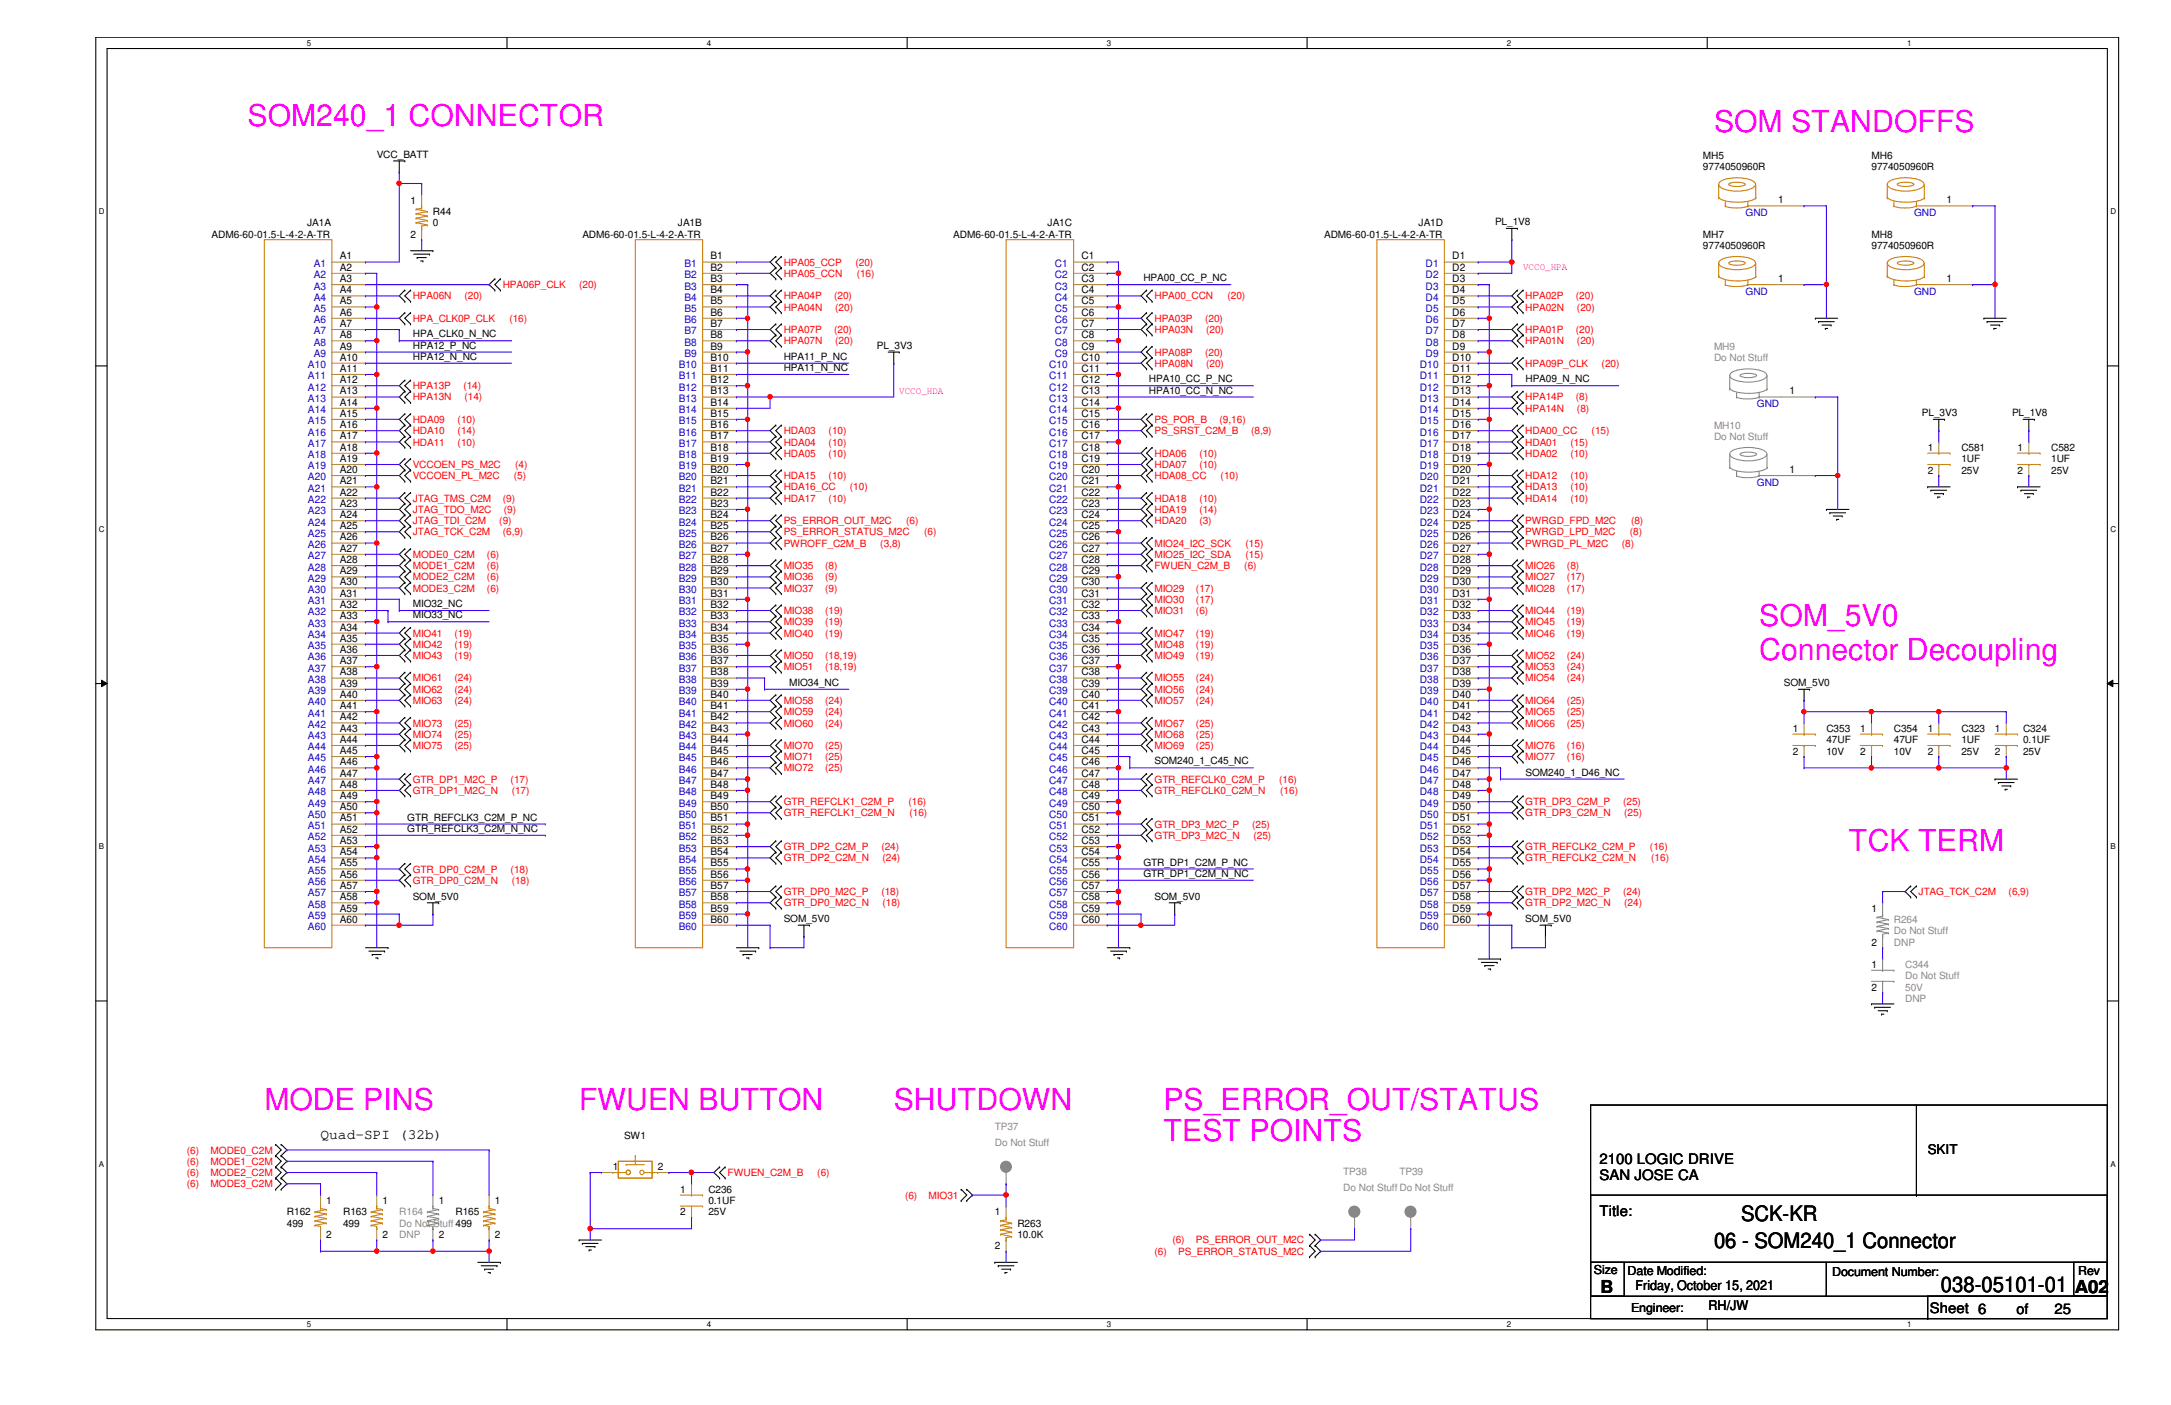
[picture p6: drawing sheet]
<svg xmlns="http://www.w3.org/2000/svg" width="432mm" height="279mm" viewBox="0 0 432 279" stroke-linecap="round" stroke-linejoin="round" font-family="sans-serif">
<defs><g id="words">
<g font-size="6" fill="#f0f">
<text x="49.2" y="25.1">SOM240_1 CONNECTOR</text>
<text x="340.9" y="26.2">SOM STANDOFFS</text>
<text x="349.9" y="124.5">SOM_5V0</text>
<text x="349.9" y="131.3">Connector Decoupling</text>
<text x="367.7" y="169.2">TCK TERM</text>
<text x="52.6" y="220.7">MODE PINS</text>
<text x="115.2" y="220.7">FWUEN BUTTON</text>
<text x="177.8" y="220.7">SHUTDOWN</text>
<text x="231.4" y="220.7">PS_ERROR_OUT/STATUS</text>
<text x="231.4" y="226.9">TEST POINTS</text>
</g>
<g font-size="4.2">
<text x="346.3" y="242.8">SCK-KR</text>
<text x="340.9" y="248.2">06 - SOM240_1 Connector</text>
<text x="386" y="256.9">038-05101-01</text>
</g>
<g font-size="3.6">
<text x="318.3" y="257">B</text>
<text x="412.7" y="257">A02</text>
</g>
<g font-size="2.9">
<text x="63.8" y="226.5">Quad-SPI (32b)</text>
<text x="318.1" y="231.5">2100 LOGIC DRIVE</text>
<text x="318.1" y="234.7">SAN JOSE CA</text>
<text x="318.1" y="241.8">Title:</text>
<text x="383.8" y="261">Sheet 6</text>
<text x="401.1" y="261.2">of</text>
<text x="408.6" y="261.2">25</text>
</g>
<g font-size="2.7">
<text x="383.4" y="229.5">SKIT</text>
<text x="325.3" y="256.6">Friday, October 15, 2021</text>
<text x="339.8" y="260.6">RH/JW</text>
</g>
<g font-size="2.5">
<text x="317" y="253.3">Size</text>
<text x="323.7" y="253.5">Date Modified:</text>
<text x="364.4" y="253.7">Document Number:</text>
<text x="413.3" y="253.5">Rev</text>
<text x="324.4" y="260.9">Engineer:</text>
</g>
<g font-size="2">
<text x="74.9" y="31.4">VCC_BATT</text>
<text x="338.7" y="33.8">9774050960R</text>
<text x="338.7" y="31.6">MH5</text>
<text x="372.2" y="33.8">9774050960R</text>
<text x="372.2" y="31.6">MH6</text>
<text x="81.7" y="40.5">1</text>
<text x="353.7" y="40.4">1</text>
<text x="387.2" y="40.4">1</text>
<text x="42.1" y="47.2">ADM6-60-01.5-L-4-2-A-TR</text>
<text x="61.1" y="45">JA1A</text>
<text x="81.7" y="47.2">2</text>
<text x="86.1" y="45">0</text>
<text x="86.1" y="42.8">R44</text>
<text x="115.8" y="47.2">ADM6-60-01.5-L-4-2-A-TR</text>
<text x="134.8" y="45">JA1B</text>
<text x="189.6" y="47.2">ADM6-60-01.5-L-4-2-A-TR</text>
<text x="208.4" y="45">JA1C</text>
<text x="263.4" y="47.2">ADM6-60-01.5-L-4-2-A-TR</text>
<text x="282.2" y="45">JA1D</text>
<text x="297.3" y="44.8">PL_1V8</text>
<text x="338.7" y="47.2">MH7</text>
<text x="372.2" y="47.2">MH8</text>
<text x="67.6" y="51.6">A1</text>
<text x="67.6" y="53.8">A2</text>
<text x="141.3" y="51.6">B1</text>
<text x="141.3" y="53.8">B2</text>
<text x="215.1" y="51.6">C1</text>
<text x="215.1" y="53.8">C2</text>
<text x="288.8" y="51.6">D1</text>
<text x="288.8" y="53.8">D2</text>
<text x="338.7" y="49.5">9774050960R</text>
<text x="372.2" y="49.5">9774050960R</text>
<text x="67.6" y="56.1">A3</text>
<text x="67.6" y="58.3">A4</text>
<text x="141.3" y="56.1">B3</text>
<text x="141.3" y="58.3">B4</text>
<text x="215.1" y="56.1">C3</text>
<text x="215.1" y="58.3">C4</text>
<text x="227.4" y="55.9">HPA00_CC_P_NC</text>
<text x="288.8" y="56.1">D3</text>
<text x="288.8" y="58.3">D4</text>
<text x="353.7" y="56.1">1</text>
<text x="387.2" y="56.1">1</text>
<text x="67.6" y="60.5">A5</text>
<text x="67.6" y="62.8">A6</text>
<text x="67.6" y="65">A7</text>
<text x="141.3" y="60.5">B5</text>
<text x="141.3" y="62.8">B6</text>
<text x="141.3" y="65">B7</text>
<text x="215.1" y="60.5">C5</text>
<text x="215.1" y="62.8">C6</text>
<text x="215.1" y="65">C7</text>
<text x="288.8" y="60.5">D5</text>
<text x="288.8" y="62.8">D6</text>
<text x="288.8" y="65">D7</text>
<text x="67.6" y="67.3">A8</text>
<text x="67.6" y="69.5">A9</text>
<text x="67.6" y="71.7">A10</text>
<text x="82.1" y="69.3">HPA12_P_NC</text>
<text x="82.1" y="71.5">HPA12_N_NC</text>
<text x="82.1" y="67.1">HPA_CLK0_N_NC</text>
<text x="141.3" y="67.3">B8</text>
<text x="141.3" y="69.5">B9</text>
<text x="141.3" y="71.7">B10</text>
<text x="155.9" y="71.5">HPA11_P_NC</text>
<text x="174.4" y="69.4">PL_3V3</text>
<text x="215.1" y="67.3">C8</text>
<text x="215.1" y="69.5">C9</text>
<text x="215.1" y="71.7">C10</text>
<text x="288.8" y="67.3">D8</text>
<text x="288.8" y="69.5">D9</text>
<text x="288.8" y="71.7">D10</text>
<text x="67.6" y="74">A11</text>
<text x="67.6" y="76.2">A12</text>
<text x="141.3" y="74">B11</text>
<text x="141.3" y="76.2">B12</text>
<text x="155.9" y="73.8">HPA11_N_NC</text>
<text x="215.1" y="74">C11</text>
<text x="215.1" y="76.2">C12</text>
<text x="228.5" y="76">HPA10_CC_P_NC</text>
<text x="288.8" y="74">D11</text>
<text x="288.8" y="76.2">D12</text>
<text x="303.4" y="76">HPA09_N_NC</text>
<text x="67.6" y="78.4">A13</text>
<text x="67.6" y="80.7">A14</text>
<text x="67.6" y="82.9">A15</text>
<text x="141.3" y="78.4">B13</text>
<text x="141.3" y="80.7">B14</text>
<text x="141.3" y="82.9">B15</text>
<text x="215.1" y="78.4">C13</text>
<text x="215.1" y="80.7">C14</text>
<text x="215.1" y="82.9">C15</text>
<text x="228.5" y="78.3">HPA10_CC_N_NC</text>
<text x="288.8" y="78.4">D13</text>
<text x="288.8" y="80.7">D14</text>
<text x="288.8" y="82.9">D15</text>
<text x="355.9" y="78.4">1</text>
<text x="382.3" y="82.8">PL_3V3</text>
<text x="400.2" y="82.8">PL_1V8</text>
<text x="67.6" y="85.1">A16</text>
<text x="67.6" y="87.4">A17</text>
<text x="67.6" y="89.6">A18</text>
<text x="141.3" y="85.1">B16</text>
<text x="141.3" y="87.4">B17</text>
<text x="141.3" y="89.6">B18</text>
<text x="215.1" y="85.1">C16</text>
<text x="215.1" y="87.4">C17</text>
<text x="215.1" y="89.6">C18</text>
<text x="288.8" y="85.1">D16</text>
<text x="288.8" y="87.4">D17</text>
<text x="288.8" y="89.6">D18</text>
<text x="383.4" y="89.7">1</text>
<text x="390.1" y="89.7">C581</text>
<text x="401.3" y="89.7">1</text>
<text x="408" y="89.7">C582</text>
<text x="67.6" y="91.9">A19</text>
<text x="67.6" y="94.1">A20</text>
<text x="141.3" y="91.9">B19</text>
<text x="141.3" y="94.1">B20</text>
<text x="215.1" y="91.9">C19</text>
<text x="215.1" y="94.1">C20</text>
<text x="288.8" y="91.9">D19</text>
<text x="288.8" y="94.1">D20</text>
<text x="355.9" y="94.1">1</text>
<text x="383.4" y="94.2">2</text>
<text x="390.1" y="91.9">1UF</text>
<text x="390.1" y="94.2">25V</text>
<text x="401.3" y="94.2">2</text>
<text x="408" y="91.9">1UF</text>
<text x="408" y="94.2">25V</text>
<text x="67.6" y="96.3">A21</text>
<text x="67.6" y="98.6">A22</text>
<text x="67.6" y="100.8">A23</text>
<text x="141.3" y="96.3">B21</text>
<text x="141.3" y="98.6">B22</text>
<text x="141.3" y="100.8">B23</text>
<text x="215.1" y="96.3">C21</text>
<text x="215.1" y="98.6">C22</text>
<text x="215.1" y="100.8">C23</text>
<text x="288.8" y="96.3">D21</text>
<text x="288.8" y="98.6">D22</text>
<text x="288.8" y="100.8">D23</text>
<text x="67.6" y="103">A24</text>
<text x="67.6" y="105.2">A25</text>
<text x="67.6" y="107.5">A26</text>
<text x="141.3" y="103">B24</text>
<text x="141.3" y="105.2">B25</text>
<text x="141.3" y="107.5">B26</text>
<text x="215.1" y="103">C24</text>
<text x="215.1" y="105.2">C25</text>
<text x="215.1" y="107.5">C26</text>
<text x="288.8" y="103">D24</text>
<text x="288.8" y="105.2">D25</text>
<text x="288.8" y="107.5">D26</text>
<text x="67.6" y="109.7">A27</text>
<text x="67.6" y="112">A28</text>
<text x="141.3" y="109.7">B27</text>
<text x="141.3" y="112">B28</text>
<text x="215.1" y="109.7">C27</text>
<text x="215.1" y="112">C28</text>
<text x="288.8" y="109.7">D27</text>
<text x="288.8" y="112">D28</text>
<text x="67.6" y="114.2">A29</text>
<text x="67.6" y="116.4">A30</text>
<text x="67.6" y="118.7">A31</text>
<text x="141.3" y="114.2">B29</text>
<text x="141.3" y="116.4">B30</text>
<text x="141.3" y="118.7">B31</text>
<text x="215.1" y="114.2">C29</text>
<text x="215.1" y="116.4">C30</text>
<text x="215.1" y="118.7">C31</text>
<text x="288.8" y="114.2">D29</text>
<text x="288.8" y="116.4">D30</text>
<text x="288.8" y="118.7">D31</text>
<text x="67.6" y="120.9">A32</text>
<text x="67.6" y="123.1">A33</text>
<text x="67.6" y="125.4">A34</text>
<text x="82.1" y="123">MIO33_NC</text>
<text x="82.1" y="120.7">MIO32_NC</text>
<text x="141.3" y="120.9">B32</text>
<text x="141.3" y="123.1">B33</text>
<text x="141.3" y="125.4">B34</text>
<text x="215.1" y="120.9">C32</text>
<text x="215.1" y="123.1">C33</text>
<text x="215.1" y="125.4">C34</text>
<text x="288.8" y="120.9">D32</text>
<text x="288.8" y="123.1">D33</text>
<text x="288.8" y="125.4">D34</text>
<text x="67.6" y="127.6">A35</text>
<text x="67.6" y="129.8">A36</text>
<text x="141.3" y="127.6">B35</text>
<text x="141.3" y="129.8">B36</text>
<text x="215.1" y="127.6">C35</text>
<text x="215.1" y="129.8">C36</text>
<text x="288.8" y="127.6">D35</text>
<text x="288.8" y="129.8">D36</text>
<text x="67.6" y="132.1">A37</text>
<text x="67.6" y="134.3">A38</text>
<text x="67.6" y="136.6">A39</text>
<text x="141.3" y="132.1">B37</text>
<text x="141.3" y="134.3">B38</text>
<text x="141.3" y="136.6">B39</text>
<text x="157" y="136.4">MIO34_NC</text>
<text x="215.1" y="132.1">C37</text>
<text x="215.1" y="134.3">C38</text>
<text x="215.1" y="136.6">C39</text>
<text x="288.8" y="132.1">D37</text>
<text x="288.8" y="134.3">D38</text>
<text x="288.8" y="136.6">D39</text>
<text x="354.8" y="136.4">SOM_5V0</text>
<text x="67.6" y="138.8">A40</text>
<text x="67.6" y="141">A41</text>
<text x="67.6" y="143.3">A42</text>
<text x="141.3" y="138.8">B40</text>
<text x="141.3" y="141">B41</text>
<text x="141.3" y="143.3">B42</text>
<text x="215.1" y="138.8">C40</text>
<text x="215.1" y="141">C41</text>
<text x="215.1" y="143.3">C42</text>
<text x="288.8" y="138.8">D40</text>
<text x="288.8" y="141">D41</text>
<text x="288.8" y="143.3">D42</text>
<text x="67.6" y="145.5">A43</text>
<text x="67.6" y="147.7">A44</text>
<text x="67.6" y="149.9">A45</text>
<text x="141.3" y="145.5">B43</text>
<text x="141.3" y="147.7">B44</text>
<text x="141.3" y="149.9">B45</text>
<text x="215.1" y="145.5">C43</text>
<text x="215.1" y="147.7">C44</text>
<text x="215.1" y="149.9">C45</text>
<text x="288.8" y="145.5">D43</text>
<text x="288.8" y="147.7">D44</text>
<text x="288.8" y="149.9">D45</text>
<text x="356.6" y="145.6">1</text>
<text x="363.3" y="145.6">C353</text>
<text x="363.3" y="147.8">47UF</text>
<text x="370" y="145.6">1</text>
<text x="376.7" y="145.6">C354</text>
<text x="376.7" y="147.8">47UF</text>
<text x="383.4" y="145.6">1</text>
<text x="390.1" y="145.6">C323</text>
<text x="390.1" y="147.8">1UF</text>
<text x="396.8" y="145.6">1</text>
<text x="402.4" y="145.6">C324</text>
<text x="402.4" y="147.8">0.1UF</text>
<text x="67.6" y="152.2">A46</text>
<text x="67.6" y="154.4">A47</text>
<text x="141.3" y="152.2">B46</text>
<text x="141.3" y="154.4">B47</text>
<text x="215.1" y="152.2">C46</text>
<text x="215.1" y="154.4">C47</text>
<text x="229.6" y="152">SOM240_1_C45_NC</text>
<text x="288.8" y="152.2">D46</text>
<text x="288.8" y="154.4">D47</text>
<text x="303.4" y="154.3">SOM240_1_D46_NC</text>
<text x="356.6" y="150.1">2</text>
<text x="363.3" y="150.1">10V</text>
<text x="370" y="150.1">2</text>
<text x="376.7" y="150.1">10V</text>
<text x="383.4" y="150.1">2</text>
<text x="390.1" y="150.1">25V</text>
<text x="396.8" y="150.1">2</text>
<text x="402.4" y="150.1">25V</text>
<text x="67.6" y="156.7">A48</text>
<text x="67.6" y="158.9">A49</text>
<text x="67.6" y="161.1">A50</text>
<text x="141.3" y="156.7">B48</text>
<text x="141.3" y="158.9">B49</text>
<text x="141.3" y="161.1">B50</text>
<text x="215.1" y="156.7">C48</text>
<text x="215.1" y="158.9">C49</text>
<text x="215.1" y="161.1">C50</text>
<text x="288.8" y="156.7">D48</text>
<text x="288.8" y="158.9">D49</text>
<text x="288.8" y="161.1">D50</text>
<text x="67.6" y="163.4">A51</text>
<text x="67.6" y="165.6">A52</text>
<text x="67.6" y="167.9">A53</text>
<text x="81" y="163.2">GTR_REFCLK3_C2M_P_NC</text>
<text x="81" y="165.4">GTR_REFCLK3_C2M_N_NC</text>
<text x="141.3" y="163.4">B51</text>
<text x="141.3" y="165.6">B52</text>
<text x="141.3" y="167.9">B53</text>
<text x="215.1" y="163.4">C51</text>
<text x="215.1" y="165.6">C52</text>
<text x="215.1" y="167.9">C53</text>
<text x="288.8" y="163.4">D51</text>
<text x="288.8" y="165.6">D52</text>
<text x="288.8" y="167.9">D53</text>
<text x="67.6" y="170.1">A54</text>
<text x="67.6" y="172.3">A55</text>
<text x="141.3" y="170.1">B54</text>
<text x="141.3" y="172.3">B55</text>
<text x="215.1" y="170.1">C54</text>
<text x="215.1" y="172.3">C55</text>
<text x="227.4" y="172.1">GTR_DP1_C2M_P_NC</text>
<text x="288.8" y="170.1">D54</text>
<text x="288.8" y="172.3">D55</text>
<text x="67.6" y="174.5">A56</text>
<text x="67.6" y="176.8">A57</text>
<text x="67.6" y="179">A58</text>
<text x="82.1" y="178.9">SOM_5V0</text>
<text x="141.3" y="174.5">B56</text>
<text x="141.3" y="176.8">B57</text>
<text x="141.3" y="179">B58</text>
<text x="215.1" y="174.5">C56</text>
<text x="215.1" y="176.8">C57</text>
<text x="215.1" y="179">C58</text>
<text x="227.4" y="174.4">GTR_DP1_C2M_N_NC</text>
<text x="229.6" y="178.9">SOM_5V0</text>
<text x="288.8" y="174.5">D56</text>
<text x="288.8" y="176.8">D57</text>
<text x="288.8" y="179">D58</text>
<text x="67.6" y="181.3">A59</text>
<text x="67.6" y="183.5">A60</text>
<text x="141.3" y="181.3">B59</text>
<text x="141.3" y="183.5">B60</text>
<text x="155.9" y="183.3">SOM_5V0</text>
<text x="215.1" y="181.3">C59</text>
<text x="215.1" y="183.5">C60</text>
<text x="288.8" y="181.3">D59</text>
<text x="288.8" y="183.5">D60</text>
<text x="303.4" y="183.3">SOM_5V0</text>
<text x="372.2" y="181.4">1</text>
<text x="372.2" y="188">2</text>
<text x="372.2" y="192.5">1</text>
<text x="372.2" y="197">2</text>
<text x="124.1" y="226.5">SW1</text>
<text x="121.9" y="232.7">1</text>
<text x="130.8" y="232.7">2</text>
<text x="64.9" y="239.5">1</text>
<text x="76.1" y="239.5">1</text>
<text x="87.2" y="239.5">1</text>
<text x="98.4" y="239.5">1</text>
<text x="135.3" y="237.2">1</text>
<text x="140.9" y="237.2">C236</text>
<text x="140.9" y="239.5">0.1UF</text>
<text x="57.1" y="243.9">499</text>
<text x="57.1" y="241.7">R162</text>
<text x="68.2" y="243.9">499</text>
<text x="68.2" y="241.7">R163</text>
<text x="90.6" y="241.7">R165</text>
<text x="135.3" y="241.7">2</text>
<text x="140.9" y="241.7">25V</text>
<text x="197.9" y="241.7">1</text>
<text x="202.4" y="243.9">R263</text>
<text x="64.9" y="246.2">2</text>
<text x="76.1" y="246.2">2</text>
<text x="87.2" y="246.2">2</text>
<text x="98.4" y="246.2">2</text>
<text x="197.9" y="248.4">2</text>
<text x="202.4" y="246.2">10.0K</text>
</g>
<g font-size="2" fill="#00c">
<text x="347.2" y="43">GND</text>
<text x="380.7" y="43">GND</text>
<text x="62.4" y="53.1">A1</text>
<text x="136.1" y="53.1">B1</text>
<text x="209.8" y="53.1">C1</text>
<text x="283.5" y="53.1">D1</text>
<text x="62.4" y="55.3">A2</text>
<text x="62.4" y="57.6">A3</text>
<text x="62.4" y="59.8">A4</text>
<text x="136.1" y="55.3">B2</text>
<text x="136.1" y="57.6">B3</text>
<text x="136.1" y="59.8">B4</text>
<text x="209.8" y="55.3">C2</text>
<text x="209.8" y="57.6">C3</text>
<text x="209.8" y="59.8">C4</text>
<text x="283.5" y="55.3">D2</text>
<text x="283.5" y="57.6">D3</text>
<text x="283.5" y="59.8">D4</text>
<text x="347.2" y="58.6">GND</text>
<text x="380.7" y="58.6">GND</text>
<text x="62.4" y="62">A5</text>
<text x="62.4" y="64.3">A6</text>
<text x="136.1" y="62">B5</text>
<text x="136.1" y="64.3">B6</text>
<text x="209.8" y="62">C5</text>
<text x="209.8" y="64.3">C6</text>
<text x="283.5" y="62">D5</text>
<text x="283.5" y="64.3">D6</text>
<text x="62.4" y="66.5">A7</text>
<text x="62.4" y="68.7">A8</text>
<text x="62.4" y="71">A9</text>
<text x="136.1" y="66.5">B7</text>
<text x="136.1" y="68.7">B8</text>
<text x="136.1" y="71">B9</text>
<text x="209.8" y="66.5">C7</text>
<text x="209.8" y="68.7">C8</text>
<text x="209.8" y="71">C9</text>
<text x="283.5" y="66.5">D7</text>
<text x="283.5" y="68.7">D8</text>
<text x="283.5" y="71">D9</text>
<text x="61.3" y="73.2">A10</text>
<text x="61.3" y="75.4">A11</text>
<text x="61.3" y="77.7">A12</text>
<text x="135" y="73.2">B10</text>
<text x="135" y="75.4">B11</text>
<text x="135" y="77.7">B12</text>
<text x="208.7" y="73.2">C10</text>
<text x="208.7" y="75.4">C11</text>
<text x="208.7" y="77.7">C12</text>
<text x="282.4" y="73.2">D10</text>
<text x="282.4" y="75.4">D11</text>
<text x="282.4" y="77.7">D12</text>
<text x="61.3" y="79.9">A13</text>
<text x="61.3" y="82.2">A14</text>
<text x="135" y="79.9">B13</text>
<text x="135" y="82.2">B14</text>
<text x="208.7" y="79.9">C13</text>
<text x="208.7" y="82.2">C14</text>
<text x="282.4" y="79.9">D13</text>
<text x="282.4" y="82.2">D14</text>
<text x="349.4" y="81">GND</text>
<text x="61.3" y="84.4">A15</text>
<text x="61.3" y="86.6">A16</text>
<text x="61.3" y="88.9">A17</text>
<text x="135" y="84.4">B15</text>
<text x="135" y="86.6">B16</text>
<text x="135" y="88.9">B17</text>
<text x="208.7" y="84.4">C15</text>
<text x="208.7" y="86.6">C16</text>
<text x="208.7" y="88.9">C17</text>
<text x="282.4" y="84.4">D15</text>
<text x="282.4" y="86.6">D16</text>
<text x="282.4" y="88.9">D17</text>
<text x="61.3" y="91.1">A18</text>
<text x="61.3" y="93.3">A19</text>
<text x="61.3" y="95.5">A20</text>
<text x="135" y="91.1">B18</text>
<text x="135" y="93.3">B19</text>
<text x="135" y="95.5">B20</text>
<text x="208.7" y="91.1">C18</text>
<text x="208.7" y="93.3">C19</text>
<text x="208.7" y="95.5">C20</text>
<text x="282.4" y="91.1">D18</text>
<text x="282.4" y="93.3">D19</text>
<text x="282.4" y="95.5">D20</text>
<text x="61.3" y="97.8">A21</text>
<text x="61.3" y="100">A22</text>
<text x="135" y="97.8">B21</text>
<text x="135" y="100">B22</text>
<text x="208.7" y="97.8">C21</text>
<text x="208.7" y="100">C22</text>
<text x="282.4" y="97.8">D21</text>
<text x="282.4" y="100">D22</text>
<text x="349.4" y="96.6">GND</text>
<text x="61.3" y="102.3">A23</text>
<text x="61.3" y="104.5">A24</text>
<text x="61.3" y="106.7">A25</text>
<text x="135" y="102.3">B23</text>
<text x="135" y="104.5">B24</text>
<text x="135" y="106.7">B25</text>
<text x="208.7" y="102.3">C23</text>
<text x="208.7" y="104.5">C24</text>
<text x="208.7" y="106.7">C25</text>
<text x="282.4" y="102.3">D23</text>
<text x="282.4" y="104.5">D24</text>
<text x="282.4" y="106.7">D25</text>
<text x="61.3" y="109">A26</text>
<text x="61.3" y="111.2">A27</text>
<text x="61.3" y="113.5">A28</text>
<text x="135" y="109">B26</text>
<text x="135" y="111.2">B27</text>
<text x="135" y="113.5">B28</text>
<text x="208.7" y="109">C26</text>
<text x="208.7" y="111.2">C27</text>
<text x="208.7" y="113.5">C28</text>
<text x="282.4" y="109">D26</text>
<text x="282.4" y="111.2">D27</text>
<text x="282.4" y="113.5">D28</text>
<text x="61.3" y="115.7">A29</text>
<text x="61.3" y="117.9">A30</text>
<text x="135" y="115.7">B29</text>
<text x="135" y="117.9">B30</text>
<text x="208.7" y="115.7">C29</text>
<text x="208.7" y="117.9">C30</text>
<text x="282.4" y="115.7">D29</text>
<text x="282.4" y="117.9">D30</text>
<text x="61.3" y="120.1">A31</text>
<text x="61.3" y="122.4">A32</text>
<text x="61.3" y="124.6">A33</text>
<text x="135" y="120.1">B31</text>
<text x="135" y="122.4">B32</text>
<text x="135" y="124.6">B33</text>
<text x="208.7" y="120.1">C31</text>
<text x="208.7" y="122.4">C32</text>
<text x="208.7" y="124.6">C33</text>
<text x="282.4" y="120.1">D31</text>
<text x="282.4" y="122.4">D32</text>
<text x="282.4" y="124.6">D33</text>
<text x="61.3" y="126.9">A34</text>
<text x="61.3" y="129.1">A35</text>
<text x="61.3" y="131.3">A36</text>
<text x="135" y="126.9">B34</text>
<text x="135" y="129.1">B35</text>
<text x="135" y="131.3">B36</text>
<text x="208.7" y="126.9">C34</text>
<text x="208.7" y="129.1">C35</text>
<text x="208.7" y="131.3">C36</text>
<text x="282.4" y="126.9">D34</text>
<text x="282.4" y="129.1">D35</text>
<text x="282.4" y="131.3">D36</text>
<text x="61.3" y="133.6">A37</text>
<text x="61.3" y="135.8">A38</text>
<text x="135" y="133.6">B37</text>
<text x="135" y="135.8">B38</text>
<text x="208.7" y="133.6">C37</text>
<text x="208.7" y="135.8">C38</text>
<text x="282.4" y="133.6">D37</text>
<text x="282.4" y="135.8">D38</text>
<text x="61.3" y="138">A39</text>
<text x="61.3" y="140.2">A40</text>
<text x="61.3" y="142.5">A41</text>
<text x="135" y="138">B39</text>
<text x="135" y="140.2">B40</text>
<text x="135" y="142.5">B41</text>
<text x="208.7" y="138">C39</text>
<text x="208.7" y="140.2">C40</text>
<text x="208.7" y="142.5">C41</text>
<text x="282.4" y="138">D39</text>
<text x="282.4" y="140.2">D40</text>
<text x="282.4" y="142.5">D41</text>
<text x="61.3" y="144.7">A42</text>
<text x="61.3" y="147">A43</text>
<text x="61.3" y="149.2">A44</text>
<text x="135" y="144.7">B42</text>
<text x="135" y="147">B43</text>
<text x="135" y="149.2">B44</text>
<text x="208.7" y="144.7">C42</text>
<text x="208.7" y="147">C43</text>
<text x="208.7" y="149.2">C44</text>
<text x="282.4" y="144.7">D42</text>
<text x="282.4" y="147">D43</text>
<text x="282.4" y="149.2">D44</text>
<text x="61.3" y="151.4">A45</text>
<text x="61.3" y="153.7">A46</text>
<text x="61.3" y="155.9">A47</text>
<text x="135" y="151.4">B45</text>
<text x="135" y="153.7">B46</text>
<text x="135" y="155.9">B47</text>
<text x="208.7" y="151.4">C45</text>
<text x="208.7" y="153.7">C46</text>
<text x="208.7" y="155.9">C47</text>
<text x="282.4" y="151.4">D45</text>
<text x="282.4" y="153.7">D46</text>
<text x="282.4" y="155.9">D47</text>
<text x="61.3" y="158.2">A48</text>
<text x="61.3" y="160.4">A49</text>
<text x="135" y="158.2">B48</text>
<text x="135" y="160.4">B49</text>
<text x="208.7" y="158.2">C48</text>
<text x="208.7" y="160.4">C49</text>
<text x="282.4" y="158.2">D48</text>
<text x="282.4" y="160.4">D49</text>
<text x="61.3" y="162.6">A50</text>
<text x="61.3" y="164.8">A51</text>
<text x="61.3" y="167.1">A52</text>
<text x="135" y="162.6">B50</text>
<text x="135" y="164.8">B51</text>
<text x="135" y="167.1">B52</text>
<text x="208.7" y="162.6">C50</text>
<text x="208.7" y="164.8">C51</text>
<text x="208.7" y="167.1">C52</text>
<text x="282.4" y="162.6">D50</text>
<text x="282.4" y="164.8">D51</text>
<text x="282.4" y="167.1">D52</text>
<text x="61.3" y="169.3">A53</text>
<text x="61.3" y="171.6">A54</text>
<text x="61.3" y="173.8">A55</text>
<text x="135" y="169.3">B53</text>
<text x="135" y="171.6">B54</text>
<text x="135" y="173.8">B55</text>
<text x="208.7" y="169.3">C53</text>
<text x="208.7" y="171.6">C54</text>
<text x="208.7" y="173.8">C55</text>
<text x="282.4" y="169.3">D53</text>
<text x="282.4" y="171.6">D54</text>
<text x="282.4" y="173.8">D55</text>
<text x="61.3" y="176">A56</text>
<text x="61.3" y="178.3">A57</text>
<text x="135" y="176">B56</text>
<text x="135" y="178.3">B57</text>
<text x="208.7" y="176">C56</text>
<text x="208.7" y="178.3">C57</text>
<text x="282.4" y="176">D56</text>
<text x="282.4" y="178.3">D57</text>
<text x="61.3" y="180.5">A58</text>
<text x="61.3" y="182.8">A59</text>
<text x="61.3" y="185">A60</text>
<text x="135" y="180.5">B58</text>
<text x="135" y="182.8">B59</text>
<text x="135" y="185">B60</text>
<text x="208.7" y="180.5">C58</text>
<text x="208.7" y="182.8">C59</text>
<text x="208.7" y="185">C60</text>
<text x="282.4" y="180.5">D58</text>
<text x="282.4" y="182.8">D59</text>
<text x="282.4" y="185">D60</text>
</g>
<g font-size="2" fill="#f00">
<text x="155.9" y="52.8">HPA05_CCP</text>
<text x="170.1" y="52.8">(20)</text>
<text x="82.1" y="59.5">HPA06N</text>
<text x="92.4" y="59.5">(20)</text>
<text x="100" y="57.3">HPA06P_CLK</text>
<text x="115.2" y="57.3">(20)</text>
<text x="155.9" y="55.1">HPA05_CCN</text>
<text x="155.9" y="59.5">HPA04P</text>
<text x="165.9" y="59.5">(20)</text>
<text x="170.4" y="55.1">(16)</text>
<text x="229.6" y="59.5">HPA00_CCN</text>
<text x="244.1" y="59.5">(20)</text>
<text x="303.4" y="59.5">HPA02P</text>
<text x="313.4" y="59.5">(20)</text>
<text x="82.1" y="64">HPA_CLK0P_CLK</text>
<text x="101.3" y="64">(16)</text>
<text x="155.9" y="61.8">HPA04N</text>
<text x="166.1" y="61.8">(20)</text>
<text x="229.6" y="64">HPA03P</text>
<text x="239.7" y="64">(20)</text>
<text x="303.4" y="61.8">HPA02N</text>
<text x="313.6" y="61.8">(20)</text>
<text x="155.9" y="66.3">HPA07P</text>
<text x="155.9" y="68.5">HPA07N</text>
<text x="165.9" y="66.3">(20)</text>
<text x="166.1" y="68.5">(20)</text>
<text x="229.6" y="70.7">HPA08P</text>
<text x="229.6" y="66.3">HPA03N</text>
<text x="239.7" y="70.7">(20)</text>
<text x="239.9" y="66.3">(20)</text>
<text x="303.4" y="66.3">HPA01P</text>
<text x="303.4" y="68.5">HPA01N</text>
<text x="313.4" y="66.3">(20)</text>
<text x="313.6" y="68.5">(20)</text>
<text x="82.1" y="77.4">HPA13P</text>
<text x="92.2" y="77.4">(14)</text>
<text x="229.6" y="72.9">HPA08N</text>
<text x="239.9" y="72.9">(20)</text>
<text x="303.4" y="72.9">HPA09P_CLK</text>
<text x="318.6" y="72.9">(20)</text>
<text x="82.1" y="79.6">HPA13N</text>
<text x="92.4" y="79.6">(14)</text>
<text x="303.4" y="79.6">HPA14P</text>
<text x="303.4" y="81.9">HPA14N</text>
<text x="313.4" y="79.6">(8)</text>
<text x="313.6" y="81.9">(8)</text>
<text x="82.1" y="84.1">HDA09</text>
<text x="82.1" y="86.4">HDA10</text>
<text x="82.1" y="88.6">HDA11</text>
<text x="91" y="84.1">(10)</text>
<text x="91" y="86.4">(14)</text>
<text x="91" y="88.6">(10)</text>
<text x="155.9" y="86.4">HDA03</text>
<text x="155.9" y="88.6">HDA04</text>
<text x="164.8" y="86.4">(10)</text>
<text x="164.8" y="88.6">(10)</text>
<text x="229.6" y="86.4">PS_SRST_C2M_B</text>
<text x="229.6" y="84.1">PS_POR_B</text>
<text x="242.6" y="84.1">(9,16)</text>
<text x="248.8" y="86.4">(8,9)</text>
<text x="303.4" y="86.4">HDA00_CC</text>
<text x="303.4" y="88.6">HDA01</text>
<text x="312.3" y="88.6">(15)</text>
<text x="316.6" y="86.4">(15)</text>
<text x="82.1" y="93">VCCOEN_PS_M2C</text>
<text x="82.1" y="95.3">VCCOEN_PL_M2C</text>
<text x="102.2" y="95.3">(5)</text>
<text x="102.4" y="93">(4)</text>
<text x="155.9" y="95.3">HDA15</text>
<text x="155.9" y="90.8">HDA05</text>
<text x="164.8" y="95.3">(10)</text>
<text x="164.8" y="90.8">(10)</text>
<text x="229.6" y="95.3">HDA08_CC</text>
<text x="229.6" y="93">HDA07</text>
<text x="229.6" y="90.8">HDA06</text>
<text x="238.5" y="93">(10)</text>
<text x="238.5" y="90.8">(10)</text>
<text x="242.8" y="95.3">(10)</text>
<text x="303.4" y="90.8">HDA02</text>
<text x="303.4" y="95.3">HDA12</text>
<text x="312.3" y="90.8">(10)</text>
<text x="312.3" y="95.3">(10)</text>
<text x="82.1" y="99.8">JTAG_TMS_C2M</text>
<text x="82.1" y="102">JTAG_TDO_M2C</text>
<text x="100" y="99.8">(9)</text>
<text x="100.2" y="102">(9)</text>
<text x="155.9" y="97.5">HDA16_CC</text>
<text x="155.9" y="99.8">HDA17</text>
<text x="164.8" y="99.8">(10)</text>
<text x="169" y="97.5">(10)</text>
<text x="229.6" y="99.8">HDA18</text>
<text x="229.6" y="102">HDA19</text>
<text x="238.5" y="99.8">(10)</text>
<text x="238.5" y="102">(14)</text>
<text x="303.4" y="97.5">HDA13</text>
<text x="303.4" y="99.8">HDA14</text>
<text x="312.3" y="97.5">(10)</text>
<text x="312.3" y="99.8">(10)</text>
<text x="82.1" y="104.2">JTAG_TDI_C2M</text>
<text x="82.1" y="106.5">JTAG_TCK_C2M</text>
<text x="99.3" y="104.2">(9)</text>
<text x="100" y="106.5">(6,9)</text>
<text x="155.9" y="104.2">PS_ERROR_OUT_M2C</text>
<text x="155.9" y="106.5">PS_ERROR_STATUS_M2C</text>
<text x="180.2" y="104.2">(6)</text>
<text x="183.8" y="106.5">(6)</text>
<text x="229.6" y="104.2">HDA20</text>
<text x="238.5" y="104.2">(3)</text>
<text x="303.4" y="104.2">PWRGD_FPD_M2C</text>
<text x="303.4" y="106.5">PWRGD_LPD_M2C</text>
<text x="324.1" y="106.5">(8)</text>
<text x="324.4" y="104.2">(8)</text>
<text x="82.1" y="111">MODE0_C2M</text>
<text x="82.1" y="113.2">MODE1_C2M</text>
<text x="96.9" y="111">(6)</text>
<text x="96.9" y="113.2">(6)</text>
<text x="155.9" y="108.7">PWROFF_C2M_B</text>
<text x="155.9" y="113.2">MIO35</text>
<text x="164.1" y="113.2">(8)</text>
<text x="175.1" y="108.7">(3,8)</text>
<text x="229.6" y="108.7">MIO24_I2C_SCK</text>
<text x="229.6" y="111">MIO25_I2C_SDA</text>
<text x="229.6" y="113.2">FWUEN_C2M_B</text>
<text x="247.5" y="113.2">(6)</text>
<text x="247.7" y="108.7">(15)</text>
<text x="247.7" y="111">(15)</text>
<text x="303.4" y="108.7">PWRGD_PL_M2C</text>
<text x="303.4" y="113.2">MIO26</text>
<text x="311.7" y="113.2">(8)</text>
<text x="322.6" y="108.7">(8)</text>
<text x="82.1" y="115.4">MODE2_C2M</text>
<text x="82.1" y="117.6">MODE3_C2M</text>
<text x="96.9" y="115.4">(6)</text>
<text x="96.9" y="117.6">(6)</text>
<text x="155.9" y="115.4">MIO36</text>
<text x="155.9" y="117.6">MIO37</text>
<text x="164.1" y="115.4">(9)</text>
<text x="164.1" y="117.6">(9)</text>
<text x="229.6" y="117.6">MIO29</text>
<text x="229.6" y="119.9">MIO30</text>
<text x="237.9" y="117.6">(17)</text>
<text x="237.9" y="119.9">(17)</text>
<text x="303.4" y="115.4">MIO27</text>
<text x="303.4" y="117.6">MIO28</text>
<text x="311.7" y="115.4">(17)</text>
<text x="311.7" y="117.6">(17)</text>
<text x="155.9" y="122.1">MIO38</text>
<text x="155.9" y="124.3">MIO39</text>
<text x="164.1" y="122.1">(19)</text>
<text x="164.1" y="124.3">(19)</text>
<text x="229.6" y="122.1">MIO31</text>
<text x="237.9" y="122.1">(6)</text>
<text x="303.4" y="122.1">MIO44</text>
<text x="303.4" y="124.3">MIO45</text>
<text x="311.7" y="122.1">(19)</text>
<text x="311.7" y="124.3">(19)</text>
<text x="82.1" y="131.1">MIO43</text>
<text x="82.1" y="126.6">MIO41</text>
<text x="82.1" y="128.8">MIO42</text>
<text x="90.4" y="131.1">(19)</text>
<text x="90.4" y="126.6">(19)</text>
<text x="90.4" y="128.8">(19)</text>
<text x="155.9" y="131.1">MIO50</text>
<text x="155.9" y="126.6">MIO40</text>
<text x="164.1" y="131.1">(18,19)</text>
<text x="164.1" y="126.6">(19)</text>
<text x="229.6" y="126.6">MIO47</text>
<text x="229.6" y="128.8">MIO48</text>
<text x="229.6" y="131.1">MIO49</text>
<text x="237.9" y="126.6">(19)</text>
<text x="237.9" y="128.8">(19)</text>
<text x="237.9" y="131.1">(19)</text>
<text x="303.4" y="126.6">MIO46</text>
<text x="303.4" y="131.1">MIO52</text>
<text x="311.7" y="126.6">(19)</text>
<text x="311.7" y="131.1">(24)</text>
<text x="82.1" y="135.5">MIO61</text>
<text x="82.1" y="137.8">MIO62</text>
<text x="90.4" y="135.5">(24)</text>
<text x="90.4" y="137.8">(24)</text>
<text x="155.9" y="133.3">MIO51</text>
<text x="164.1" y="133.3">(18,19)</text>
<text x="229.6" y="135.5">MIO55</text>
<text x="229.6" y="137.8">MIO56</text>
<text x="237.9" y="135.5">(24)</text>
<text x="237.9" y="137.8">(24)</text>
<text x="303.4" y="133.3">MIO53</text>
<text x="303.4" y="135.5">MIO54</text>
<text x="311.7" y="133.3">(24)</text>
<text x="311.7" y="135.5">(24)</text>
<text x="82.1" y="140">MIO63</text>
<text x="90.4" y="140">(24)</text>
<text x="155.9" y="140">MIO58</text>
<text x="155.9" y="142.2">MIO59</text>
<text x="164.1" y="140">(24)</text>
<text x="164.1" y="142.2">(24)</text>
<text x="229.6" y="140">MIO57</text>
<text x="237.9" y="140">(24)</text>
<text x="303.4" y="140">MIO64</text>
<text x="303.4" y="142.2">MIO65</text>
<text x="311.7" y="140">(25)</text>
<text x="311.7" y="142.2">(25)</text>
<text x="82.1" y="144.5">MIO73</text>
<text x="82.1" y="146.7">MIO74</text>
<text x="82.1" y="148.9">MIO75</text>
<text x="90.4" y="144.5">(25)</text>
<text x="90.4" y="146.7">(25)</text>
<text x="90.4" y="148.9">(25)</text>
<text x="155.9" y="144.5">MIO60</text>
<text x="155.9" y="148.9">MIO70</text>
<text x="164.1" y="144.5">(24)</text>
<text x="164.1" y="148.9">(25)</text>
<text x="229.6" y="144.5">MIO67</text>
<text x="229.6" y="146.7">MIO68</text>
<text x="229.6" y="148.9">MIO69</text>
<text x="237.9" y="144.5">(25)</text>
<text x="237.9" y="146.7">(25)</text>
<text x="237.9" y="148.9">(25)</text>
<text x="303.4" y="144.5">MIO66</text>
<text x="303.4" y="148.9">MIO76</text>
<text x="311.7" y="144.5">(25)</text>
<text x="311.7" y="148.9">(16)</text>
<text x="82.1" y="155.7">GTR_DP1_M2C_P</text>
<text x="101.6" y="155.7">(17)</text>
<text x="155.9" y="151.2">MIO71</text>
<text x="155.9" y="153.4">MIO72</text>
<text x="164.1" y="151.2">(25)</text>
<text x="164.1" y="153.4">(25)</text>
<text x="229.6" y="155.7">GTR_REFCLK0_C2M_P</text>
<text x="254.4" y="155.7">(16)</text>
<text x="303.4" y="151.2">MIO77</text>
<text x="311.7" y="151.2">(16)</text>
<text x="82.1" y="157.9">GTR_DP1_M2C_N</text>
<text x="101.8" y="157.9">(17)</text>
<text x="155.9" y="160.1">GTR_REFCLK1_C2M_P</text>
<text x="180.7" y="160.1">(16)</text>
<text x="229.6" y="157.9">GTR_REFCLK0_C2M_N</text>
<text x="254.6" y="157.9">(16)</text>
<text x="303.4" y="160.1">GTR_DP3_C2M_P</text>
<text x="322.8" y="160.1">(25)</text>
<text x="155.9" y="162.3">GTR_REFCLK1_C2M_N</text>
<text x="180.9" y="162.3">(16)</text>
<text x="229.6" y="164.6">GTR_DP3_M2C_P</text>
<text x="229.6" y="166.8">GTR_DP3_M2C_N</text>
<text x="249" y="164.6">(25)</text>
<text x="249.3" y="166.8">(25)</text>
<text x="303.4" y="162.3">GTR_DP3_C2M_N</text>
<text x="323" y="162.3">(25)</text>
<text x="82.1" y="173.5">GTR_DP0_C2M_P</text>
<text x="101.6" y="173.5">(18)</text>
<text x="155.9" y="169">GTR_DP2_C2M_P</text>
<text x="155.9" y="171.3">GTR_DP2_C2M_N</text>
<text x="175.3" y="169">(24)</text>
<text x="175.5" y="171.3">(24)</text>
<text x="303.4" y="169">GTR_REFCLK2_C2M_P</text>
<text x="303.4" y="171.3">GTR_REFCLK2_C2M_N</text>
<text x="328.2" y="169">(16)</text>
<text x="328.4" y="171.3">(16)</text>
<text x="82.1" y="175.8">GTR_DP0_C2M_N</text>
<text x="101.8" y="175.8">(18)</text>
<text x="155.9" y="178">GTR_DP0_M2C_P</text>
<text x="175.3" y="178">(18)</text>
<text x="303.4" y="178">GTR_DP2_M2C_P</text>
<text x="322.8" y="178">(24)</text>
<text x="381.6" y="178">JTAG_TCK_C2M</text>
<text x="399.5" y="178">(6,9)</text>
<text x="155.9" y="180.2">GTR_DP0_M2C_N</text>
<text x="175.5" y="180.2">(18)</text>
<text x="303.4" y="180.2">GTR_DP2_M2C_N</text>
<text x="323" y="180.2">(24)</text>
<text x="37.2" y="229.4">(6)</text>
<text x="37.2" y="231.6">(6)</text>
<text x="37.2" y="233.9">(6)</text>
<text x="41.9" y="229.4">MODE0_C2M</text>
<text x="41.9" y="231.6">MODE1_C2M</text>
<text x="41.9" y="233.9">MODE2_C2M</text>
<text x="144.7" y="233.9">FWUEN_C2M_B</text>
<text x="162.6" y="233.9">(6)</text>
<text x="37.2" y="236.1">(6)</text>
<text x="41.9" y="236.1">MODE3_C2M</text>
<text x="180" y="238.3">(6)</text>
<text x="184.7" y="238.3">MIO31</text>
<text x="229.6" y="249.5">(6)</text>
<text x="233.2" y="247.3">(6)</text>
<text x="234.3" y="249.5">PS_ERROR_STATUS_M2C</text>
<text x="237.9" y="247.3">PS_ERROR_OUT_M2C</text>
</g>
<g font-size="2" fill="#f0f">
<text x="302.9" y="53.7">VCCO_HPA</text>
<text x="178.9" y="78.3">VCCO_HDA</text>
</g>
<g font-size="2" fill="#878787">
<text x="340.9" y="71.8">Do Not Stuff</text>
<text x="340.9" y="69.6">MH9</text>
<text x="340.9" y="87.5">Do Not Stuff</text>
<text x="340.9" y="85.2">MH10</text>
<text x="376.7" y="185.8">Do Not Stuff</text>
<text x="376.7" y="183.6">R264</text>
<text x="376.7" y="188">DNP</text>
<text x="378.9" y="192.5">C344</text>
<text x="378.9" y="194.8">Do Not Stuff</text>
<text x="378.9" y="197">50V</text>
<text x="378.9" y="199.2">DNP</text>
<text x="197.9" y="224.7">TP37</text>
<text x="197.9" y="227.8">Do Not Stuff</text>
<text x="267.2" y="233.6">TP38</text>
<text x="278.3" y="233.6">TP39</text>
<text x="267.2" y="236.8">Do Not Stuff Do Not Stuff</text>
<text x="79.4" y="243.9">Do Not Stuff 499</text>
<text x="79.4" y="241.7">R164</text>
<text x="79.4" y="246.2">DNP</text>
</g>
<g font-size="1.6">
<text x="61" y="9.1">5</text>
<text x="140.6" y="9.1">4</text>
<text x="220.2" y="9.1">3</text>
<text x="299.7" y="9.1">2</text>
<text x="379.3" y="9.1">1</text>
<text x="19.6" y="42.6">D</text>
<text x="419.7" y="42.6">D</text>
<text x="19.6" y="105.7">C</text>
<text x="419.7" y="105.7">C</text>
<text x="19.6" y="168.9">B</text>
<text x="419.7" y="168.9">B</text>
<text x="19.6" y="232">A</text>
<text x="419.7" y="232">A</text>
<text x="61" y="263.9">5</text>
<text x="140.6" y="263.9">4</text>
<text x="220.2" y="263.9">3</text>
<text x="299.7" y="263.9">2</text>
<text x="379.3" y="263.9">1</text>
</g>
</g></defs>
<path d="M19.1 7.4h402.3v257.1h-402.3zM21.3 9.7h397.8v252.5h-397.8z" fill="none" stroke="#000" stroke-width=".21"/>
<g fill="#fff">
<path d="M61 7.7h.9v1.7h-.9z"/>
<path d="M61 262.5h.9v1.7h-.9z"/>
</g>
<path d="M100.8 7.4v2.3M100.8 262.2v2.3" fill="none" stroke="#000" stroke-width=".21"/>
<g fill="#fff">
<path d="M140.6 7.7h.9v1.7h-.9z"/>
<path d="M140.6 262.5h.9v1.7h-.9z"/>
</g>
<path d="M180.4 7.4v2.3M180.4 262.2v2.3" fill="none" stroke="#000" stroke-width=".21"/>
<g fill="#fff">
<path d="M220.2 7.7h.9v1.7h-.9z"/>
<path d="M220.2 262.5h.9v1.7h-.9z"/>
</g>
<path d="M260 7.4v2.3M260 262.2v2.3" fill="none" stroke="#000" stroke-width=".21"/>
<g fill="#fff">
<path d="M299.7 7.7h.9v1.7h-.9z"/>
<path d="M299.7 262.5h.9v1.7h-.9z"/>
</g>
<path d="M339.6 7.4v2.3M339.6 262.2v2.3" fill="none" stroke="#000" stroke-width=".21"/>
<g fill="#fff">
<path d="M379.3 7.7h.9v1.7h-.9z"/>
<path d="M379.3 262.5h.9v1.7h-.9z"/>
<path d="M19.6 41.2h1.2v1.8h-1.2z"/>
<path d="M419.7 41.2h1.2v1.8h-1.2z"/>
<path d="M19.6 104.3h1.2v1.8h-1.2z"/>
<path d="M419.7 104.3h1.2v1.8h-1.2z"/>
</g>
<path d="M19.1 72.8h2.2M419.1 72.8h2.3" fill="none" stroke="#000" stroke-width=".21"/>
<g fill="#fff">
<path d="M19.6 167.5h1.1v1.7h-1.1z"/>
<path d="M419.7 167.5h1.1v1.7h-1.1z"/>
</g>
<path d="M19.1 135.9h2.2M419.1 135.9h2.3" fill="none" stroke="#000" stroke-width=".21"/>
<path d="M20.2 135.3l1.1 .6-1.1 .7zM419.1 135.9l1.1-.6v1.3z" fill="#000"/>
<path d="M20.2 135.3l1.1 .6-1.1 .7zM419.1 135.9l1.1-.6v1.3z" fill="none" stroke="#000" stroke-width=".2"/>
<g fill="#fff">
<path d="M19.6 230.6h1.1v1.8h-1.1z"/>
<path d="M419.7 230.6h1.1v1.8h-1.1z"/>
</g>
<g fill="none" stroke="#000" stroke-width=".21">
<path d="M78.3 32h2.2M79.4 34.2h.1M79.4 32v2.2M80.5 32h.1M80.5 57.7h.1M80.5 59.9h.1M80.5 57.7l-1.1 1.1 1.1 1.1M81.7 59.9h.1M81.7 57.7h.1M81.7 49.9h4.4M81.7 57.7l-1.2 1.1 1.2 1.1M82.3 50.5h3.1"/>
<path d="M83 51.2h.1M83 51.2h1.8M83.7 51.9h.4M84.1 51.9h.1M85.4 50.5h.1M86.1 49.9h.1M98.4 55.5h.1M98.4 57.7h.1M98.4 55.5l-1.1 1.1 1.1 1.1M99.5 57.7h.1M99.5 55.5h.1M99.5 55.5l-1.1 1.1 1.1 1.1"/>
<path d="M154.3 51h.1M154.3 53.3h.1M154.3 55.5h.1M154.3 57.7h.1M154.3 59.9h.1M154.3 51l-1.1 1.1 1.1 1.2M154.3 53.3l-1.1 1.1 1.1 1.1M154.3 57.7l-1.1 1.1 1.1 1.1M154.3 59.9l-1.1 1.1 1.1 1.2M155.4 53.3h.1M155.4 51h.1M155.4 55.5h.1"/>
<path d="M155.4 59.9h.1M155.4 57.7h.1M155.4 51l-1.1 1.1 1.1 1.2M155.4 53.3l-1.1 1.1 1.1 1.1M155.4 57.7l-1.1 1.1 1.1 1.1M155.4 59.9l-1.1 1.1 1.1 1.2M228 57.7h.1M228 59.9h.1M228 57.7l-1.1 1.1 1.1 1.1M229.2 59.9h.1M229.2 57.7h.1M229.2 57.7l-1.2 1.1 1.2 1.1"/>
<path d="M299.6 45.4h2.2M300.7 47.7h.1M300.7 45.4v2.3M301.8 45.4h.1M301.8 57.7h.1M301.8 59.9h.1M301.8 57.7l-1.1 1.1 1.1 1.1M301.8 59.9l-1.1 1.1 1.1 1.2M302.9 59.9h.1M302.9 57.7h.1M302.9 57.7l-1.1 1.1 1.1 1.1M302.9 59.9l-1.1 1.1 1.1 1.2"/>
<path d="M80.5 62.2h.1M80.5 64.4h.1M80.5 75.6h.1M80.5 77.8h.1M80.5 62.2l-1.1 1.1 1.1 1.1M80.5 75.6l-1.1 1.1 1.1 1.1M80.5 77.8l-1.1 1.2 1.1 1.1M81.7 64.4h.1M81.7 62.2h.1M81.7 77.8h.1M81.7 75.6h.1M81.7 62.2l-1.2 1.1 1.2 1.1"/>
<path d="M81.7 75.6l-1.2 1.1 1.2 1.1M81.7 77.8l-1.2 1.2 1.2 1.1M154.3 64.4h.1M154.3 66.6h.1M154.3 62.2h.1M154.3 68.9h.1M154.3 64.4l-1.1 1.1 1.1 1.1M154.3 66.6l-1.1 1.2 1.1 1.1M155.4 66.6h.1M155.4 64.4h.1M155.4 62.2h.1M155.4 68.9h.1"/>
<path d="M155.4 64.4l-1.1 1.1 1.1 1.1M155.4 66.6l-1.1 1.2 1.1 1.1M176.7 70h2.2M177.8 72.2h.1M177.8 70v2.2M178.9 70h.1M228 62.2h.1M228 64.4h.1M228 68.9h.1M228 71.1h.1M228 66.6h.1M228 73.4h.1"/>
<path d="M228 62.2l-1.1 1.1 1.1 1.1M228 68.9l-1.1 1.1 1.1 1.1M228 64.4l-1.1 1.1 1.1 1.1M228 71.1l-1.1 1.1 1.1 1.2M229.2 64.4h.1M229.2 62.2h.1M229.2 71.1h.1M229.2 68.9h.1M229.2 66.6h.1M229.2 73.4h.1M229.2 62.2l-1.2 1.1 1.2 1.1M229.2 68.9l-1.2 1.1 1.2 1.1"/>
<path d="M229.2 64.4l-1.2 1.1 1.2 1.1M229.2 71.1l-1.2 1.1 1.2 1.2M301.8 64.4h.1M301.8 66.6h.1M301.8 68.9h.1M301.8 71.1h.1M301.8 73.4h.1M301.8 62.2h.1M301.8 77.8h.1M301.8 64.4l-1.1 1.1 1.1 1.1M301.8 66.6l-1.1 1.2 1.1 1.1M301.8 71.1l-1.1 1.1 1.1 1.2"/>
<path d="M301.8 77.8l-1.1 1.2 1.1 1.1M302.9 66.6h.1M302.9 64.4h.1M302.9 68.9h.1M302.9 73.4h.1M302.9 71.1h.1M302.9 62.2h.1M302.9 77.8h.1M302.9 64.4l-1.1 1.1 1.1 1.1M302.9 66.6l-1.1 1.2 1.1 1.1M302.9 71.1l-1.1 1.1 1.1 1.2M302.9 77.8l-1.1 1.2 1.1 1.1"/>
<path d="M361.1 63.3h.1M361.1 63.3h4.4M361.7 64h.1M361.7 64h3.1M362.4 64.6h1.8M363.1 65.3h.1M363.1 65.3h.4M364.2 64.6h.1M394.6 63.3h.1M394.6 63.3h4.4M395.2 64h.1M395.2 64h3.2"/>
<path d="M395.9 64.6h1.8M396.6 65.3h.1M396.6 65.3h.4M397.7 64.6h.1M80.5 82.3h.1M80.5 84.5h.1M80.5 86.8h.1M80.5 89h.1M80.5 91.2h.1M80.5 93.5h.1M80.5 95.7h.1M80.5 98h.1"/>
<path d="M80.5 80.1h.1M80.5 82.3l-1.1 1.1 1.1 1.1M80.5 84.5l-1.1 1.1 1.1 1.2M80.5 86.8l-1.1 1.1 1.1 1.1M80.5 91.2l-1.1 1.2 1.1 1.1M80.5 93.5l-1.1 1.1 1.1 1.1M80.5 98l-1.1 1.1 1.1 1.1M81.7 84.5h.1M81.7 82.3h.1M81.7 86.8h.1M81.7 89h.1M81.7 93.5h.1"/>
<path d="M81.7 91.2h.1M81.7 95.7h.1M81.7 98h.1M81.7 80.1h.1M81.7 82.3l-1.2 1.1 1.2 1.1M81.7 84.5l-1.2 1.1 1.2 1.2M81.7 86.8l-1.2 1.1 1.2 1.1M81.7 91.2l-1.2 1.2 1.2 1.1M81.7 93.5l-1.2 1.1 1.2 1.1M81.7 98l-1.2 1.1 1.2 1.1M154.3 84.5h.1M154.3 86.8h.1"/>
<path d="M154.3 89h.1M154.3 93.5h.1M154.3 95.7h.1M154.3 98h.1M154.3 91.2h.1M154.3 84.5l-1.1 1.1 1.1 1.2M154.3 86.8l-1.1 1.1 1.1 1.1M154.3 93.5l-1.1 1.1 1.1 1.1M154.3 95.7l-1.1 1.1 1.1 1.2M154.3 98l-1.1 1.1 1.1 1.1M154.3 89l-1.1 1.1 1.1 1.1M155.4 86.8h.1"/>
<path d="M155.4 84.5h.1M155.4 89h.1M155.4 95.7h.1M155.4 93.5h.1M155.4 98h.1M155.4 91.2h.1M155.4 84.5l-1.1 1.1 1.1 1.2M155.4 86.8l-1.1 1.1 1.1 1.1M155.4 93.5l-1.1 1.1 1.1 1.1M155.4 95.7l-1.1 1.1 1.1 1.2M155.4 98l-1.1 1.1 1.1 1.1M155.4 89l-1.1 1.1 1.1 1.1"/>
<path d="M228 98h.1M228 84.5h.1M228 86.8h.1M228 82.3h.1M228 93.5h.1M228 95.7h.1M228 91.2h.1M228 89h.1M228 98l-1.1 1.1 1.1 1.1M228 84.5l-1.1 1.1 1.1 1.2M228 82.3l-1.1 1.1 1.1 1.1M228 93.5l-1.1 1.1 1.1 1.1"/>
<path d="M228 91.2l-1.1 1.2 1.1 1.1M228 89l-1.1 1.1 1.1 1.1M229.2 98h.1M229.2 86.8h.1M229.2 84.5h.1M229.2 82.3h.1M229.2 95.7h.1M229.2 93.5h.1M229.2 91.2h.1M229.2 89h.1M229.2 98l-1.2 1.1 1.2 1.1M229.2 84.5l-1.2 1.1 1.2 1.2"/>
<path d="M229.2 82.3l-1.2 1.1 1.2 1.1M229.2 93.5l-1.2 1.1 1.2 1.1M229.2 91.2l-1.2 1.2 1.2 1.1M229.2 89l-1.2 1.1 1.2 1.1M301.8 84.5h.1M301.8 86.8h.1M301.8 89h.1M301.8 91.2h.1M301.8 93.5h.1M301.8 95.7h.1M301.8 98h.1M301.8 80.1h.1"/>
<path d="M301.8 82.3h.1M301.8 84.5l-1.1 1.1 1.1 1.2M301.8 86.8l-1.1 1.1 1.1 1.1M301.8 89l-1.1 1.1 1.1 1.1M301.8 93.5l-1.1 1.1 1.1 1.1M301.8 95.7l-1.1 1.1 1.1 1.2M301.8 98l-1.1 1.1 1.1 1.1M301.8 80.1l-1.1 1.1 1.1 1.1M302.9 86.8h.1M302.9 84.5h.1M302.9 89h.1M302.9 91.2h.1"/>
<path d="M302.9 95.7h.1M302.9 93.5h.1M302.9 98h.1M302.9 80.1h.1M302.9 82.3h.1M302.9 84.5l-1.1 1.1 1.1 1.2M302.9 86.8l-1.1 1.1 1.1 1.1M302.9 89l-1.1 1.1 1.1 1.1M302.9 93.5l-1.1 1.1 1.1 1.1M302.9 95.7l-1.1 1.1 1.1 1.2M302.9 98l-1.1 1.1 1.1 1.1M302.9 80.1l-1.1 1.1 1.1 1.1"/>
<path d="M383.4 96.8h.1M383.4 96.8h4.5M384 97.5h.1M384 97.5h3.2M384.5 83.4h2.3M384.7 98.2h1.8M385.4 98.8h.1M385.4 98.8h.5M385.6 85.6h.1M385.6 83.4v2.2M386.5 98.2h.1M386.8 83.4h.1"/>
<path d="M401.3 96.8h.1M401.3 96.8h4.5M402 97.5h.1M402 97.5h3.1M402.4 83.4h2.2M402.6 98.2h1.8M403.3 98.8h.1M403.3 98.8h.4M403.5 85.6h.1M403.5 83.4v2.2M404.4 98.2h.1M404.6 83.4h.1"/>
<path d="M80.5 100.2h.1M80.5 102.4h.1M80.5 104.6h.1M80.5 106.9h.1M80.5 109.1h.1M80.5 111.3h.1M80.5 113.6h.1M80.5 115.8h.1M80.5 118.1h.1M80.5 100.2l-1.1 1.1 1.1 1.1M80.5 102.4l-1.1 1.1 1.1 1.1M80.5 104.6l-1.1 1.1 1.1 1.2"/>
<path d="M80.5 109.1l-1.1 1.1 1.1 1.1M80.5 111.3l-1.1 1.2 1.1 1.1M80.5 113.6l-1.1 1.1 1.1 1.1M80.5 115.8l-1.1 1.1 1.1 1.2M81.7 100.2h.1M81.7 102.4h.1M81.7 104.6h.1M81.7 106.9h.1M81.7 111.3h.1M81.7 109.1h.1M81.7 113.6h.1M81.7 115.8h.1"/>
<path d="M81.7 118.1h.1M81.7 100.2l-1.2 1.1 1.2 1.1M81.7 102.4l-1.2 1.1 1.2 1.1M81.7 104.6l-1.2 1.1 1.2 1.2M81.7 109.1l-1.2 1.1 1.2 1.1M81.7 111.3l-1.2 1.2 1.2 1.1M81.7 113.6l-1.2 1.1 1.2 1.1M81.7 115.8l-1.2 1.1 1.2 1.2M154.3 100.2h.1M154.3 102.4h.1M154.3 104.6h.1M154.3 106.9h.1"/>
<path d="M154.3 109.1h.1M154.3 111.3h.1M154.3 113.6h.1M154.3 115.8h.1M154.3 118.1h.1M154.3 102.4l-1.1 1.1 1.1 1.1M154.3 104.6l-1.1 1.1 1.1 1.2M154.3 106.9l-1.1 1.1 1.1 1.1M154.3 111.3l-1.1 1.2 1.1 1.1M154.3 113.6l-1.1 1.1 1.1 1.1M154.3 115.8l-1.1 1.1 1.1 1.2M155.4 100.2h.1"/>
<path d="M155.4 104.6h.1M155.4 102.4h.1M155.4 106.9h.1M155.4 109.1h.1M155.4 113.6h.1M155.4 111.3h.1M155.4 115.8h.1M155.4 118.1h.1M155.4 102.4l-1.1 1.1 1.1 1.1M155.4 104.6l-1.1 1.1 1.1 1.2M155.4 106.9l-1.1 1.1 1.1 1.1M155.4 111.3l-1.1 1.2 1.1 1.1"/>
<path d="M155.4 113.6l-1.1 1.1 1.1 1.1M155.4 115.8l-1.1 1.1 1.1 1.2M228 100.2h.1M228 102.4h.1M228 104.6h.1M228 106.9h.1M228 109.1h.1M228 111.3h.1M228 115.8h.1M228 118.1h.1M228 113.6h.1M228 102.4l-1.1 1.1 1.1 1.1"/>
<path d="M228 106.9l-1.1 1.1 1.1 1.1M228 109.1l-1.1 1.1 1.1 1.1M228 115.8l-1.1 1.1 1.1 1.2M228 118.1l-1.1 1.1 1.1 1.1M228 111.3l-1.1 1.2 1.1 1.1M228 100.2l-1.1 1.1 1.1 1.1M229.2 100.2h.1M229.2 104.6h.1M229.2 102.4h.1M229.2 109.1h.1M229.2 106.9h.1M229.2 111.3h.1"/>
<path d="M229.2 118.1h.1M229.2 115.8h.1M229.2 113.6h.1M229.2 102.4l-1.2 1.1 1.2 1.1M229.2 106.9l-1.2 1.1 1.2 1.1M229.2 109.1l-1.2 1.1 1.2 1.1M229.2 115.8l-1.2 1.1 1.2 1.2M229.2 118.1l-1.2 1.1 1.2 1.1M229.2 111.3l-1.2 1.2 1.2 1.1M229.2 100.2l-1.2 1.1 1.2 1.1M301.8 100.2h.1M301.8 102.4h.1"/>
<path d="M301.8 104.6h.1M301.8 106.9h.1M301.8 109.1h.1M301.8 111.3h.1M301.8 113.6h.1M301.8 115.8h.1M301.8 118.1h.1M301.8 102.4l-1.1 1.1 1.1 1.1M301.8 104.6l-1.1 1.1 1.1 1.2M301.8 106.9l-1.1 1.1 1.1 1.1M301.8 111.3l-1.1 1.2 1.1 1.1M301.8 113.6l-1.1 1.1 1.1 1.1"/>
<path d="M301.8 115.8l-1.1 1.1 1.1 1.2M302.9 100.2h.1M302.9 104.6h.1M302.9 102.4h.1M302.9 106.9h.1M302.9 109.1h.1M302.9 113.6h.1M302.9 111.3h.1M302.9 115.8h.1M302.9 118.1h.1M302.9 102.4l-1.1 1.1 1.1 1.1M302.9 104.6l-1.1 1.1 1.1 1.2"/>
<path d="M302.9 106.9l-1.1 1.1 1.1 1.1M302.9 111.3l-1.1 1.2 1.1 1.1M302.9 113.6l-1.1 1.1 1.1 1.1M302.9 115.8l-1.1 1.1 1.1 1.2M363.3 101.3h.1M363.3 101.3h4.4M363.9 102h.1M363.9 102h3.2M364.6 102.6h1.8M365.3 103.3h.1M365.3 103.3h.4M366.4 102.6h.1"/>
<path d="M80.5 129.2h.1M80.5 131.5h.1M80.5 133.7h.1M80.5 135.9h.1M80.5 138.2h.1M80.5 124.8h.1M80.5 127h.1M80.5 129.2l-1.1 1.1 1.1 1.2M80.5 133.7l-1.1 1.1 1.1 1.1M80.5 135.9l-1.1 1.2 1.1 1.1M80.5 138.2l-1.1 1.1 1.1 1.1M80.5 124.8l-1.1 1.1 1.1 1.1"/>
<path d="M80.5 127l-1.1 1.1 1.1 1.1M81.7 131.5h.1M81.7 129.2h.1M81.7 135.9h.1M81.7 133.7h.1M81.7 138.2h.1M81.7 127h.1M81.7 124.8h.1M81.7 129.2l-1.2 1.1 1.2 1.2M81.7 133.7l-1.2 1.1 1.2 1.1M81.7 135.9l-1.2 1.2 1.2 1.1M81.7 138.2l-1.2 1.1 1.2 1.1"/>
<path d="M81.7 124.8l-1.2 1.1 1.2 1.1M81.7 127l-1.2 1.1 1.2 1.1M154.3 120.3h.1M154.3 122.5h.1M154.3 124.8h.1M154.3 129.2h.1M154.3 131.5h.1M154.3 133.7h.1M154.3 138.2h.1M154.3 127h.1M154.3 120.3l-1.1 1.1 1.1 1.1M154.3 122.5l-1.1 1.2 1.1 1.1"/>
<path d="M154.3 129.2l-1.1 1.1 1.1 1.2M154.3 131.5l-1.1 1.1 1.1 1.1M154.3 138.2l-1.1 1.1 1.1 1.1M154.3 124.8l-1.1 1.1 1.1 1.1M155.4 122.5h.1M155.4 120.3h.1M155.4 124.8h.1M155.4 131.5h.1M155.4 129.2h.1M155.4 133.7h.1M155.4 138.2h.1M155.4 127h.1"/>
<path d="M155.4 138.2l-1.1 1.1 1.1 1.1M155.4 120.3l-1.1 1.1 1.1 1.1M155.4 122.5l-1.1 1.2 1.1 1.1M155.4 129.2l-1.1 1.1 1.1 1.2M155.4 131.5l-1.1 1.1 1.1 1.1M155.4 124.8l-1.1 1.1 1.1 1.1M228 120.3h.1M228 122.5h.1M228 124.8h.1M228 127h.1M228 129.2h.1M228 131.5h.1"/>
<path d="M228 133.7h.1M228 135.9h.1M228 138.2h.1M228 120.3l-1.1 1.1 1.1 1.1M228 124.8l-1.1 1.1 1.1 1.1M228 127l-1.1 1.1 1.1 1.1M228 129.2l-1.1 1.1 1.1 1.2M228 133.7l-1.1 1.1 1.1 1.1M228 135.9l-1.1 1.2 1.1 1.1M228 138.2l-1.1 1.1 1.1 1.1M229.2 120.3h.1M229.2 122.5h.1"/>
<path d="M229.2 127h.1M229.2 124.8h.1M229.2 129.2h.1M229.2 131.5h.1M229.2 135.9h.1M229.2 133.7h.1M229.2 138.2h.1M229.2 120.3l-1.2 1.1 1.2 1.1M229.2 124.8l-1.2 1.1 1.2 1.1M229.2 127l-1.2 1.1 1.2 1.1M229.2 129.2l-1.2 1.1 1.2 1.2M229.2 133.7l-1.2 1.1 1.2 1.1"/>
<path d="M229.2 135.9l-1.2 1.2 1.2 1.1M229.2 138.2l-1.2 1.1 1.2 1.1M301.8 120.3h.1M301.8 122.5h.1M301.8 124.8h.1M301.8 127h.1M301.8 129.2h.1M301.8 131.5h.1M301.8 133.7h.1M301.8 135.9h.1M301.8 138.2h.1M301.8 120.3l-1.1 1.1 1.1 1.1"/>
<path d="M301.8 122.5l-1.1 1.2 1.1 1.1M301.8 124.8l-1.1 1.1 1.1 1.1M301.8 129.2l-1.1 1.1 1.1 1.2M301.8 131.5l-1.1 1.1 1.1 1.1M301.8 133.7l-1.1 1.1 1.1 1.1M301.8 138.2l-1.1 1.1 1.1 1.1M302.9 122.5h.1M302.9 120.3h.1M302.9 124.8h.1M302.9 127h.1M302.9 131.5h.1M302.9 129.2h.1"/>
<path d="M302.9 133.7h.1M302.9 135.9h.1M302.9 138.2h.1M302.9 120.3l-1.1 1.1 1.1 1.1M302.9 122.5l-1.1 1.2 1.1 1.1M302.9 124.8l-1.1 1.1 1.1 1.1M302.9 129.2l-1.1 1.1 1.1 1.2M302.9 131.5l-1.1 1.1 1.1 1.1M302.9 133.7l-1.1 1.1 1.1 1.1M302.9 138.2l-1.1 1.1 1.1 1.1M357.7 137.1h2.2M358.8 139.3h.1"/>
<path d="M358.8 137.1v2.2M359.9 137.1h.1M80.5 140.4h.1M80.5 142.7h.1M80.5 144.9h.1M80.5 147.1h.1M80.5 149.4h.1M80.5 153.8h.1M80.5 156h.1M80.5 158.3h.1M80.5 142.7l-1.1 1.1 1.1 1.1M80.5 144.9l-1.1 1.1 1.1 1.1"/>
<path d="M80.5 147.1l-1.1 1.2 1.1 1.1M80.5 153.8l-1.1 1.1 1.1 1.1M80.5 156l-1.1 1.2 1.1 1.1M81.7 140.4h.1M81.7 144.9h.1M81.7 142.7h.1M81.7 147.1h.1M81.7 149.4h.1M81.7 156h.1M81.7 153.8h.1M81.7 158.3h.1M81.7 142.7l-1.2 1.1 1.2 1.1"/>
<path d="M81.7 144.9l-1.2 1.1 1.2 1.1M81.7 147.1l-1.2 1.2 1.2 1.1M81.7 153.8l-1.2 1.1 1.2 1.1M81.7 156l-1.2 1.2 1.2 1.1M154.3 140.4h.1M154.3 142.7h.1M154.3 144.9h.1M154.3 147.1h.1M154.3 149.4h.1M154.3 151.6h.1M154.3 153.8h.1M154.3 158.3h.1"/>
<path d="M154.3 140.4l-1.1 1.1 1.1 1.2M154.3 142.7l-1.1 1.1 1.1 1.1M154.3 147.1l-1.1 1.2 1.1 1.1M154.3 149.4l-1.1 1.1 1.1 1.1M154.3 151.6l-1.1 1.1 1.1 1.1M154.3 158.3l-1.1 1.1 1.1 1.1M155.4 140.4h.1M155.4 142.7h.1M155.4 144.9h.1M155.4 149.4h.1M155.4 147.1h.1M155.4 151.6h.1"/>
<path d="M155.4 153.8h.1M155.4 158.3h.1M155.4 140.4l-1.1 1.1 1.1 1.2M155.4 142.7l-1.1 1.1 1.1 1.1M155.4 147.1l-1.1 1.2 1.1 1.1M155.4 149.4l-1.1 1.1 1.1 1.1M155.4 151.6l-1.1 1.1 1.1 1.1M155.4 158.3l-1.1 1.1 1.1 1.1M228 140.4h.1M228 142.7h.1M228 144.9h.1M228 147.1h.1"/>
<path d="M228 149.4h.1M228 153.8h.1M228 156h.1M228 158.3h.1M228 142.7l-1.1 1.1 1.1 1.1M228 144.9l-1.1 1.1 1.1 1.1M228 147.1l-1.1 1.2 1.1 1.1M228 153.8l-1.1 1.1 1.1 1.1M228 156l-1.1 1.2 1.1 1.1M229.2 140.4h.1M229.2 144.9h.1M229.2 142.7h.1"/>
<path d="M229.2 147.1h.1M229.2 149.4h.1M229.2 156h.1M229.2 153.8h.1M229.2 158.3h.1M229.2 142.7l-1.2 1.1 1.2 1.1M229.2 144.9l-1.2 1.1 1.2 1.1M229.2 147.1l-1.2 1.2 1.2 1.1M229.2 153.8l-1.2 1.1 1.2 1.1M229.2 156l-1.2 1.2 1.2 1.1M301.8 140.4h.1M301.8 142.7h.1"/>
<path d="M301.8 144.9h.1M301.8 147.1h.1M301.8 149.4h.1M301.8 151.6h.1M301.8 158.3h.1M301.8 140.4l-1.1 1.1 1.1 1.2M301.8 142.7l-1.1 1.1 1.1 1.1M301.8 147.1l-1.1 1.2 1.1 1.1M301.8 149.4l-1.1 1.1 1.1 1.1M301.8 158.3l-1.1 1.1 1.1 1.1M302.9 140.4h.1M302.9 142.7h.1"/>
<path d="M302.9 144.9h.1M302.9 149.4h.1M302.9 147.1h.1M302.9 151.6h.1M302.9 158.3h.1M302.9 140.4l-1.1 1.1 1.1 1.2M302.9 142.7l-1.1 1.1 1.1 1.1M302.9 147.1l-1.1 1.2 1.1 1.1M302.9 149.4l-1.1 1.1 1.1 1.1M302.9 158.3l-1.1 1.1 1.1 1.1M396.8 154.9h.1M396.8 154.9h4.5"/>
<path d="M397.5 155.6h.1M397.5 155.6h3.1M398.1 156.3h1.8M398.8 157h.1M398.8 157h.4M399.9 156.3h.1M80.5 171.7h.1M80.5 173.9h.1M80.5 176.2h.1M80.5 171.7l-1.1 1.1 1.1 1.1M80.5 173.9l-1.1 1.1 1.1 1.2M81.7 173.9h.1"/>
<path d="M81.7 171.7h.1M81.7 176.2h.1M81.7 171.7l-1.2 1.1 1.2 1.1M81.7 173.9l-1.2 1.1 1.2 1.2M85 179.5h2.2M86.1 179.5v2.3M87.2 179.5h.1M154.3 160.5h.1M154.3 162.8h.1M154.3 167.2h.1M154.3 169.5h.1M154.3 171.7h.1"/>
<path d="M154.3 176.2h.1M154.3 178.4h.1M154.3 160.5l-1.1 1.1 1.1 1.2M154.3 167.2l-1.1 1.2 1.1 1.1M154.3 169.5l-1.1 1.1 1.1 1.1M154.3 176.2l-1.1 1.1 1.1 1.1M154.3 178.4l-1.1 1.1 1.1 1.1M155.4 160.5h.1M155.4 162.8h.1M155.4 169.5h.1M155.4 167.2h.1M155.4 171.7h.1"/>
<path d="M155.4 178.4h.1M155.4 176.2h.1M155.4 160.5l-1.1 1.1 1.1 1.2M155.4 167.2l-1.1 1.2 1.1 1.1M155.4 169.5l-1.1 1.1 1.1 1.1M155.4 176.2l-1.1 1.1 1.1 1.1M155.4 178.4l-1.1 1.1 1.1 1.1M228 162.8h.1M228 165h.1M228 167.2h.1M228 162.8l-1.1 1.1 1.1 1.1M228 165l-1.1 1.1 1.1 1.1"/>
<path d="M229.2 165h.1M229.2 162.8h.1M229.2 167.2h.1M229.2 162.8l-1.2 1.1 1.2 1.1M229.2 165l-1.2 1.1 1.2 1.1M232.5 179.5h2.2M233.6 179.5v2.3M234.7 179.5h.1M301.8 167.2h.1M301.8 169.5h.1M301.8 171.7h.1M301.8 176.2h.1"/>
<path d="M301.8 178.4h.1M301.8 160.5h.1M301.8 162.8h.1M301.8 167.2l-1.1 1.2 1.1 1.1M301.8 169.5l-1.1 1.1 1.1 1.1M301.8 176.2l-1.1 1.1 1.1 1.1M301.8 178.4l-1.1 1.1 1.1 1.1M301.8 160.5l-1.1 1.1 1.1 1.2M302.9 169.5h.1M302.9 167.2h.1M302.9 171.7h.1M302.9 178.4h.1"/>
<path d="M302.9 176.2h.1M302.9 160.5h.1M302.9 162.8h.1M302.9 167.2l-1.1 1.2 1.1 1.1M302.9 169.5l-1.1 1.1 1.1 1.1M302.9 176.2l-1.1 1.1 1.1 1.1M302.9 178.4l-1.1 1.1 1.1 1.1M302.9 160.5l-1.1 1.1 1.1 1.2M380 176.2h.1M380 178.4h.1M380 176.2l-1.1 1.1 1.1 1.1M381.2 178.4h.1"/>
<path d="M381.2 176.2h.1M381.2 176.2l-1.2 1.1 1.2 1.1M19.1 199.1h2.2M72.7 188.5h4.5M73.4 189.1h3.1M74 189.8h.1M74 189.8h1.8M74.7 190.5h.4M75.1 190.5h.1M76.5 189.1h.1M77.2 188.5h.1M86.1 181.8h.1"/>
<path d="M146.5 188.5h4.4M147.2 189.1h3.1M147.8 189.8h.1M147.8 189.8h1.8M148.5 190.5h.4M148.9 190.5h.1M150.3 189.1h.1M150.9 188.5h.1M154.3 180.6h.1M155.4 180.6h.1M158.8 184h2.2M159.9 186.2h.1"/>
<path d="M159.9 184v2.2M161 184h.1M220.2 188.5h4.5M220.9 189.1h3.1M221.6 189.8h.1M221.6 189.8h1.8M222.3 190.5h.4M222.7 190.5h.1M224 189.1h.1M224.7 188.5h.1M233.6 181.8h.1M294 190.7h4.5"/>
<path d="M294.6 191.4h3.2M295.3 192h.1M295.3 192h1.8M296 192.7h.5M296.5 192.7h.1M297.8 191.4h.1M298.5 190.7h.1M301.8 180.6h.1M302.9 180.6h.1M306.3 184h2.2M307.4 186.2h.1M307.4 184v2.2"/>
<path d="M308.5 184h.1M372.2 199.6h.1M372.2 199.6h4.5M419.1 199.1h2.3M316.4 219.8h102.7v42.4h-102.7zM372.9 200.3h.1M372.9 200.3h3.1M373.5 201h1.9M374.2 201.7h.1M374.2 201.7h.5M375.4 201h.1M381.2 219.8v17.9"/>
<path d="M54.8 229.8h.1M54.8 227.6h.1M54.8 232.1h.1M54.8 234.3h.1M54.8 236.5h.1M54.8 234.3l1.1 1.1-1.1 1.1M54.8 227.6l1.1 1.1-1.1 1.1M54.8 229.8l1.1 1.1-1.1 1.2M54.8 232.1l1.1 1.1-1.1 1.1M55.9 227.6h.1M55.9 229.8h.1M55.9 232.1h.1"/>
<path d="M55.9 234.3h.1M55.9 236.5h.1M55.9 227.6l1.2 1.1-1.2 1.1M55.9 229.8l1.2 1.1-1.2 1.2M55.9 232.1l1.2 1.1-1.2 1.1M55.9 234.3l1.2 1.1-1.2 1.1M143.1 232.1h.1M143.1 234.3h.1M143.1 232.1l-1.1 1.1 1.1 1.1M144.2 234.3h.1M144.2 232.1h.1M144.2 232.1l-1.1 1.1 1.1 1.1"/>
<path d="M191.2 238.8h.1M191.2 236.5h.1M191.2 236.5l1.1 1.2-1.1 1.1M192.3 236.5h.1M192.3 238.8h.1M192.3 236.5l1.1 1.2-1.1 1.1M316.4 237.7h102.7v13.3h-102.7zM381.2 237.7h.1M95 251h4.5M95.7 251.7h3.1M96.4 252.4h.1M96.4 252.4h1.8"/>
<path d="M97.1 253.1h.4M97.5 253.1h.1M98.8 251.7h.1M99.5 251h.1M115.2 246.6h.1M115.2 246.6h4.4M115.8 247.3h.1M115.8 247.3h3.2M116.5 247.9h1.8M117.2 248.6h.1M117.2 248.6h.4M118.3 247.9h.1"/>
<path d="M197.9 251h.1M197.9 251h4.5M198.5 251.7h.1M198.5 251.7h3.2M199.2 252.4h1.8M199.9 253.1h.1M199.9 253.1h.4M201 252.4h.1M260.5 247.7h.1M260.5 245.4h.1M260.5 249.9h.1M260.5 245.4l1.1 1.2-1.1 1.1"/>
<path d="M260.5 247.7l1.1 1.1-1.1 1.1M261.6 245.4h.1M261.6 247.7h.1M261.6 249.9h.1M261.6 245.4l1.1 1.2-1.1 1.1M261.6 247.7l1.1 1.1-1.1 1.1M316.4 251h46.9v6.8h-46.9zM316.4 251h6.6v6.8h-6.6zM363.3 251h55.8v6.8h-55.8zM383.4 257.8h35.7v4.4h-35.7zM412.5 251h6.6v6.8h-6.6zM316.4 262.2h67"/>
<path d="M383.4 262.2h.1"/>
</g>
<g fill="none" stroke="#cc8006" stroke-width=".21">
<path d="M375.4 55h.1M375.4 54.8a3.5 3.5 0 0 0 2.9 1h2.5a3.4 3.4 0 0 0 2-.8M375.4 52.3v2.7M375.7 51.7a7.9 7.9 0 0 1 6.6 0l.4 .6a1.58 1.58 0 0 1-1.4 1 7.9 7.9 0 0 1-5.6-.4l-.3-.6zM376.7 56.6a6.6 6.6 0 0 0 4.4 0M376.7 56.6h.1M376.7 55.7v.9M377.4 52.2a4.5 4.5 0 0 1 3.2 0l.1 .1a3.4 3.4 0 0 1-3.3 0zM381.2 56.6h.1M381.2 55.7v.9M381.2 56.6h4.4M382.7 55h.1"/>
<path d="M382.7 52.3v2.7M370 148.3h4.4M370 146h4.4M372.2 148.3h.1M372.2 146h.1M374.4 148.3h.1M374.4 146h.1"/>
</g>
<path d="M385.6 56.6h6.7M392.3 56.6h.1M372.2 143.8h.1M372.2 150.5h.1M372.2 143.8v2.2M372.2 148.3v2.2" fill="none" stroke="#a84" stroke-width=".21"/>
<g fill="none" stroke="#878787" stroke-width=".21">
<path d="M344 77.4h.1M344 77.2a3.5 3.5 0 0 0 3 1l2.5-.1a3.4 3.4 0 0 0 2-.8M344 74.7v2.7M344.4 74.1a8 8 0 0 1 6.6 0l.4 .6a1.58 1.58 0 0 1-1.4 1 8 8 0 0 1-5.6-.4l-.4-.6zM345.4 79a6.5 6.5 0 0 0 4.4 0M345.4 79h.1M345.4 78.1v.9M346.2 74.5a4.5 4.5 0 0 1 3.1 0l.1 .2a3.4 3.4 0 0 1-3.3 0zM349.9 79h.1M349.9 78.1v.9M349.9 79h11.2M351.5 77.4h.1"/>
<path d="M351.5 74.7v2.7M361.1 79h.1M372.2 195.2h4.5M372.2 193h4.5M374.4 195.2h.1M374.4 193h.1M374.4 190.7h.1M374.4 197.4h.1M374.4 190.7v2.3M374.4 195.2v2.2M376.7 195.2h.1M376.7 193h.1"/>
</g>
<circle cx="280.5" cy="241" r="1.1" fill="#878787"/>
<g fill="none" stroke="#878787" stroke-width=".21">
<path d="M280.6 244.3h.1M280.6 242.1v2.2"/>
<circle cx="280.5" cy="241" r="1.1"/>
</g>
<g fill="none" stroke="#cc8006" stroke-width=".21">
<path d="M375.4 39.4h.1M375.4 39.2a1.63 1.63 0 0 0 1.4 .8 9.6 9.6 0 0 0 5.7-.4l.3-.3M375.4 36.7v2.7M375.7 36.1a7.7 7.7 0 0 1 6.6 0l.4 .6a1.61 1.61 0 0 1-1.4 1 7.6 7.6 0 0 1-5.6-.5l-.3-.5zM377.4 36.5a4.5 4.5 0 0 1 3.2 0l.1 .2a3.4 3.4 0 0 1-3.3 0zM382.7 39.4h.1M382.7 36.7v2.7M273.9 47.7h13.4v140.8h-13.4zM376.7 40.9a6 6 0 0 0 4.4 0M376.7 40.9h.1M376.7 40v.9M381.2 40.9h.1"/>
<path d="M381.2 40v.9M381.2 40.9h4.4M383.4 92.4h4.5M383.4 90.1h4.5M385.6 92.4h.1M385.6 90.1h.1M387.9 92.4h.1M387.9 90.1h.1M63.8 239.9h.1M63.8 239.9v.4M97.3 239.9h.1M97.3 239.9v.4"/>
<path d="M62.7 241h.1M62.7 243.7h.1M62.7 242.8h.1M62.7 241.9h.1M62.7 243.7l1.1 .2M62.7 242.8l2.2 .4M62.7 241.9l2.2 .4M62.7 241l2.2 .4M63.8 244.3h.1M63.8 243.9h.1M63.8 240.3h.1M63.8 243.9v.4"/>
<path d="M63.8 240.3l1.1 .2M64.9 243.2h.1M64.9 242.3h.1M64.9 241.4h.1M64.9 240.5h.1M64.9 240.5l-2.2 .5M64.9 243.2l-2.2 .5M64.9 242.3l-2.2 .5M64.9 241.4l-2.2 .5M96.2 241h.1M96.2 243.7h.1M96.2 242.8h.1"/>
<path d="M96.2 241.9h.1M96.2 243.7l1.1 .2M96.2 242.8l2.2 .4M96.2 241.9l2.2 .4M96.2 241l2.2 .4M97.3 244.3h.1M97.3 243.9h.1M97.3 240.3h.1M97.3 243.9v.4M97.3 240.3l1.1 .2M98.4 243.2h.1M98.4 242.3h.1"/>
<path d="M98.4 241.4h.1M98.4 240.5h.1M98.4 240.5l-2.2 .5M98.4 243.2l-2.2 .5M98.4 242.3l-2.2 .5M98.4 241.4l-2.2 .5"/>
</g>
<g fill="none" stroke="#a84" stroke-width=".21">
<path d="M287.3 52.1h6.7M287.3 54.4h6.7M287.3 56.6h6.7M287.3 58.8h6.7M294 52.1h.1M294 54.4h.1M294 56.6h.1M294 58.8h.1M385.6 40.9h6.7M392.3 40.9h.1M287.3 61h6.7M287.3 63.3h6.7"/>
<path d="M287.3 65.5h6.7M287.3 67.8h6.7M287.3 70h6.7M287.3 72.2h6.7M287.3 74.5h6.7M287.3 76.7h6.7M287.3 79h6.7M294 61h.1M294 63.3h.1M294 65.5h.1M294 67.8h.1M294 70h.1"/>
<path d="M294 72.2h.1M294 74.5h.1M294 76.7h.1M294 79h.1M287.3 81.2h6.7M287.3 83.4h6.7M287.3 85.6h6.7M287.3 87.9h6.7M287.3 90.1h6.7M287.3 92.4h6.7M287.3 94.6h6.7M287.3 96.8h6.7"/>
<path d="M287.3 99.1h6.7M294 81.2h.1M294 83.4h.1M294 85.6h.1M294 87.9h.1M294 90.1h.1M294 92.4h.1M294 94.6h.1M294 96.8h.1M294 99.1h.1M385.6 87.9h.1M385.6 94.6h.1"/>
<path d="M385.6 87.9v2.2M385.6 92.4v2.2M287.3 101.3h6.7M287.3 103.5h6.7M287.3 105.7h6.7M287.3 108h6.7M287.3 110.2h6.7M287.3 112.5h6.7M287.3 114.7h6.7M287.3 116.9h6.7M287.3 119.2h6.7M294 101.3h.1"/>
<path d="M294 103.5h.1M294 105.7h.1M294 108h.1M294 110.2h.1M294 112.5h.1M294 114.7h.1M294 116.9h.1M294 119.2h.1M287.3 121.4h6.7M287.3 123.7h6.7M287.3 125.9h6.7M287.3 128.1h6.7"/>
<path d="M287.3 130.3h6.7M287.3 132.6h6.7M287.3 134.8h6.7M287.3 137.1h6.7M287.3 139.3h6.7M294 121.4h.1M294 123.7h.1M294 125.9h.1M294 128.1h.1M294 130.3h.1M294 132.6h.1M294 134.8h.1"/>
<path d="M294 137.1h.1M294 139.3h.1M287.3 141.5h6.7M287.3 143.8h6.7M287.3 146h6.7M287.3 148.3h6.7M287.3 150.5h6.7M287.3 152.7h6.7M287.3 154.9h6.7M287.3 157.2h6.7M287.3 159.4h6.7M294 141.5h.1"/>
<path d="M294 143.8h.1M294 146h.1M294 148.3h.1M294 150.5h.1M294 152.7h.1M294 154.9h.1M294 157.2h.1M294 159.4h.1M287.3 161.6h6.7M287.3 163.9h6.7M287.3 166.1h6.7M287.3 168.4h6.7"/>
<path d="M287.3 170.6h6.7M287.3 172.8h6.7M287.3 175h6.7M287.3 177.3h6.7M287.3 179.5h6.7M294 161.6h.1M294 163.9h.1M294 166.1h.1M294 168.4h.1M294 170.6h.1M294 172.8h.1M294 175h.1"/>
<path d="M294 177.3h.1M294 179.5h.1M287.3 181.8h6.7M287.3 184h6.7M294 181.8h.1M294 184h.1M63.8 237.7h.1M63.8 237.7v2.2M97.3 237.7h.1M97.3 237.7v2.2M63.8 246.6h.1M63.8 244.3v2.3"/>
<path d="M97.3 246.6h.1M97.3 244.3v2.3"/>
</g>
<circle cx="200.1" cy="232" r="1.09" fill="#878787"/>
<g fill="none" stroke="#878787" stroke-width=".21">
<path d="M344 93h.1M344 92.8a1.6 1.6 0 0 0 1.5 .8 9.5 9.5 0 0 0 5.8-.4l.2-.2M344 90.3v2.7M344.4 89.7a7.8 7.8 0 0 1 6.6 0l.4 .6a1.61 1.61 0 0 1-1.4 1 7.7 7.7 0 0 1-5.6-.4l-.4-.6zM345.4 94.6a6 6 0 0 0 4.4 0M345.4 94.6h.1M345.4 93.7v.9M346.2 90.2a4.5 4.5 0 0 1 3.1 0l.1 .1a3.4 3.4 0 0 1-3.3 0zM349.9 94.6h.1M349.9 93.7v.9M349.9 94.6h11.2M351.5 93h.1"/>
<path d="M351.5 90.3v2.7M361.1 94.6h.1M374.4 179.5h.1M374.4 179.5v2.7M373.3 185.1h.1M373.3 184.2h.1M373.3 183.3h.1M373.3 182.4h.1M373.3 182.4l2.3 .5M373.3 185.1l2.3 .4M373.3 184.2l2.3 .5M373.3 183.3l2.3 .5"/>
<path d="M374.4 181.8h.1M374.4 186.2h.1M374.4 185.8h.1M374.4 182.2h.1M374.4 188.5h.1M374.4 185.8v2.7M374.4 182.2l-1.1 .2M375.6 182.9h.1M375.6 185.5h.1M375.6 184.7h.1M375.6 183.8h.1M375.6 185.5l-1.2 .3"/>
<path d="M375.6 184.7l-2.3 .4M375.6 183.8l-2.3 .4M375.6 182.9l-2.3 .4M86.1 239.9h.1M86.1 237.7h.1M86.1 237.7v2.6M200.1 235.4h.1M200.1 233.2v2.2M85 241h.1M85 243.7h.1M85 242.8h.1M85 241.9h.1"/>
<path d="M85 243.7l1.1 .2M85 242.8l2.2 .4M85 241.9l2.2 .4M85 241l2.2 .4M86.1 244.3h.1M86.1 243.9h.1M86.1 240.3h.1M86.1 246.6h.1M86.1 243.9v2.7M86.1 240.3l1.1 .2M87.2 243.2h.1M87.2 242.3h.1"/>
<path d="M87.2 241.4h.1M87.2 240.5h.1M87.2 240.5l-2.2 .5M87.2 243.2l-2.2 .5M87.2 242.3l-2.2 .5M87.2 241.4l-2.2 .5"/>
<circle cx="200.1" cy="232" r="1.09"/>
</g>
<g fill="none" stroke="#cc8006" stroke-width=".21">
<path d="M52.6 47.7h13.4v140.8h-13.4zM82.8 44.3h.1M82.8 43.4h.1M82.8 42.5h.1M82.8 41.6h.1M82.8 41.6l2.2 .5M82.8 44.3l2.2 .4M82.8 43.4l2.2 .5M82.8 42.5l2.2 .5M83.9 40.9h.1M83.9 45.4h.1M83.9 45h.1"/>
<path d="M83.9 41.4h.1M83.9 40.9v.5M83.9 45v.4M83.9 41.4l-1.1 .2M85 42.1h.1M85 44.7h.1M85 43.9h.1M85 43h.1M85 44.7l-1.1 .3M85 43.9l-2.2 .4M85 43l-2.2 .4M85 42.1l-2.2 .4"/>
<path d="M200.1 47.7h13.4v140.8h-13.4zM341.8 55h.1M341.8 54.8a3.5 3.5 0 0 0 3 1h2.4a3.4 3.4 0 0 0 2.1-.8M341.8 52.3v2.7M342.2 51.7a7.9 7.9 0 0 1 6.6 0l.4 .6a1.58 1.58 0 0 1-1.4 1 7.9 7.9 0 0 1-5.6-.4l-.4-.6zM343.2 56.6a6.5 6.5 0 0 0 4.4 0M343.2 56.6h.1M343.2 55.7v.9M343.9 52.2a4.5 4.5 0 0 1 3.1 0l.1 .1a3.4 3.4 0 0 1-3.3 0zM347.6 56.6h.1M347.6 55.7v.9M347.6 56.6h4.5"/>
<path d="M349.2 55h.1M349.2 52.3v2.7M401.3 92.4h4.5M401.3 90.1h4.5M403.5 92.4h.1M403.5 90.1h.1M405.8 92.4h.1M405.8 90.1h.1M356.6 148.3h4.5M356.6 146h4.5M358.8 148.3h.1M358.8 146h.1"/>
<path d="M361.1 148.3h.1M361.1 146h.1M121.9 233.2h.1M121.9 233.2h2.6M123 230.9h6.7v3.4h-6.7zM123 233.2h.1M124.5 231.6h.1M124.5 231.6h3.6M126.4 229.8h.1M126.4 229.8v1.8M128.1 233.2h2.7M129.7 233.2h.1"/>
<path d="M130.8 233.2h.1M135.3 239.9h4.4M135.3 237.7h4.4M137.5 239.9h.1M137.5 237.7h.1M139.7 239.9h.1M139.7 237.7h.1"/>
<circle cx="125" cy="233.1" r=".44"/>
<circle cx="127.7" cy="233.1" r=".44"/>
</g>
<g fill="none" stroke="#a84" stroke-width=".21">
<path d="M83.9 38.7h.1M83.9 38.7v2.2M66 52.1h6.7M66 54.4h6.7M66 56.6h6.7M66 58.8h6.7M72.7 52.1h.1M72.7 54.4h.1M72.7 56.6h.1M72.7 58.8h.1M83.9 47.7h.1M83.9 45.4v2.3"/>
<path d="M213.5 52.1h6.7M213.5 54.4h6.7M213.5 56.6h6.7M213.5 58.8h6.7M220.2 52.1h.1M220.2 54.4h.1M220.2 56.6h.1M220.2 58.8h.1M352.1 56.6h6.7M358.8 56.6h.1M66 61h6.7M66 63.3h6.7"/>
<path d="M66 65.5h6.7M66 67.8h6.7M66 70h6.7M66 72.2h6.7M66 74.5h6.7M66 76.7h6.7M66 79h6.7M72.7 61h.1M72.7 63.3h.1M72.7 65.5h.1M72.7 67.8h.1M72.7 70h.1"/>
<path d="M72.7 72.2h.1M72.7 74.5h.1M72.7 76.7h.1M72.7 79h.1M213.5 61h6.7M213.5 63.3h6.7M213.5 65.5h6.7M213.5 67.8h6.7M213.5 70h6.7M213.5 72.2h6.7M213.5 74.5h6.7M213.5 76.7h6.7"/>
<path d="M213.5 79h6.7M220.2 61h.1M220.2 63.3h.1M220.2 65.5h.1M220.2 67.8h.1M220.2 70h.1M220.2 72.2h.1M220.2 74.5h.1M220.2 76.7h.1M220.2 79h.1M66 81.2h6.7M66 83.4h6.7"/>
<path d="M66 85.6h6.7M66 87.9h6.7M66 90.1h6.7M66 92.4h6.7M66 94.6h6.7M66 96.8h6.7M66 99.1h6.7M72.7 81.2h.1M72.7 83.4h.1M72.7 85.6h.1M72.7 87.9h.1M72.7 90.1h.1"/>
<path d="M72.7 92.4h.1M72.7 94.6h.1M72.7 96.8h.1M72.7 99.1h.1M213.5 81.2h6.7M213.5 83.4h6.7M213.5 85.6h6.7M213.5 87.9h6.7M213.5 90.1h6.7M213.5 92.4h6.7M213.5 94.6h6.7M213.5 96.8h6.7"/>
<path d="M213.5 99.1h6.7M220.2 81.2h.1M220.2 83.4h.1M220.2 85.6h.1M220.2 87.9h.1M220.2 90.1h.1M220.2 92.4h.1M220.2 94.6h.1M220.2 96.8h.1M220.2 99.1h.1M403.5 87.9h.1M403.5 94.6h.1"/>
<path d="M403.5 87.9v2.2M403.5 92.4v2.2M66 101.3h6.7M66 103.5h6.7M66 105.7h6.7M66 108h6.7M66 110.2h6.7M66 112.5h6.7M66 114.7h6.7M66 116.9h6.7M66 119.2h6.7M72.7 101.3h.1"/>
<path d="M72.7 103.5h.1M72.7 105.7h.1M72.7 108h.1M72.7 110.2h.1M72.7 112.5h.1M72.7 114.7h.1M72.7 116.9h.1M72.7 119.2h.1M213.5 101.3h6.7M213.5 103.5h6.7M213.5 105.7h6.7M213.5 108h6.7"/>
<path d="M213.5 110.2h6.7M213.5 112.5h6.7M213.5 114.7h6.7M213.5 116.9h6.7M213.5 119.2h6.7M220.2 101.3h.1M220.2 103.5h.1M220.2 105.7h.1M220.2 108h.1M220.2 110.2h.1M220.2 112.5h.1M220.2 114.7h.1"/>
<path d="M220.2 116.9h.1M220.2 119.2h.1M66 121.4h6.7M66 123.7h6.7M66 125.9h6.7M66 128.1h6.7M66 130.3h6.7M66 132.6h6.7M66 134.8h6.7M66 137.1h6.7M66 139.3h6.7M72.7 121.4h.1"/>
<path d="M72.7 123.7h.1M72.7 125.9h.1M72.7 128.1h.1M72.7 130.3h.1M72.7 132.6h.1M72.7 134.8h.1M72.7 137.1h.1M72.7 139.3h.1M213.5 121.4h6.7M213.5 123.7h6.7M213.5 125.9h6.7M213.5 128.1h6.7"/>
<path d="M213.5 130.3h6.7M213.5 132.6h6.7M213.5 134.8h6.7M213.5 137.1h6.7M213.5 139.3h6.7M220.2 121.4h.1M220.2 123.7h.1M220.2 125.9h.1M220.2 128.1h.1M220.2 130.3h.1M220.2 132.6h.1M220.2 134.8h.1"/>
<path d="M220.2 137.1h.1M220.2 139.3h.1M66 141.5h6.7M66 143.8h6.7M66 146h6.7M66 148.3h6.7M66 150.5h6.7M66 152.7h6.7M66 154.9h6.7M66 157.2h6.7M66 159.4h6.7M72.7 141.5h.1"/>
<path d="M72.7 143.8h.1M72.7 146h.1M72.7 148.3h.1M72.7 150.5h.1M72.7 152.7h.1M72.7 154.9h.1M72.7 157.2h.1M72.7 159.4h.1M213.5 141.5h6.7M213.5 143.8h6.7M213.5 146h6.7M213.5 148.3h6.7"/>
<path d="M213.5 150.5h6.7M213.5 152.7h6.7M213.5 154.9h6.7M213.5 157.2h6.7M213.5 159.4h6.7M220.2 141.5h.1M220.2 143.8h.1M220.2 146h.1M220.2 148.3h.1M220.2 150.5h.1M220.2 152.7h.1M220.2 154.9h.1"/>
<path d="M220.2 157.2h.1M220.2 159.4h.1M358.8 143.8h.1M358.8 150.5h.1M358.8 143.8v2.2M358.8 148.3v2.2M66 161.6h6.7M66 163.9h6.7M66 166.1h6.7M66 168.4h6.7M66 170.6h6.7M66 172.8h6.7"/>
<path d="M66 175h6.7M66 177.3h6.7M66 179.5h6.7M72.7 161.6h.1M72.7 163.9h.1M72.7 166.1h.1M72.7 168.4h.1M72.7 170.6h.1M72.7 172.8h.1M72.7 175h.1M72.7 177.3h.1M72.7 179.5h.1"/>
<path d="M213.5 161.6h6.7M213.5 163.9h6.7M213.5 166.1h6.7M213.5 168.4h6.7M213.5 170.6h6.7M213.5 172.8h6.7M213.5 175h6.7M213.5 177.3h6.7M213.5 179.5h6.7M220.2 161.6h.1M220.2 163.9h.1M220.2 166.1h.1"/>
<path d="M220.2 168.4h.1M220.2 170.6h.1M220.2 172.8h.1M220.2 175h.1M220.2 177.3h.1M220.2 179.5h.1M66 181.8h6.7M66 184h6.7M72.7 181.8h.1M72.7 184h.1M213.5 181.8h6.7M213.5 184h6.7"/>
<path d="M220.2 181.8h.1M220.2 184h.1M119.6 233.2h.1M119.6 233.2h2.3M130.8 233.2h2.3M133.1 233.2h.1M137.5 235.4h.1M137.5 235.4v2.3M137.5 239.9v2.2M137.5 242.1h.1"/>
</g>
<circle cx="269.4" cy="241" r="1.1" fill="#878787"/>
<g fill="none" stroke="#878787" stroke-width=".21">
<path d="M269.4 244.3h.1M269.4 242.1v2.2"/>
<circle cx="269.4" cy="241" r="1.1"/>
</g>
<g fill="none" stroke="#cc8006" stroke-width=".21">
<path d="M341.8 39.4h.1M341.8 39.2a1.63 1.63 0 0 0 1.5 .8 9.6 9.6 0 0 0 5.7-.4l.3-.3M341.8 36.7v2.7M342.2 36.1a7.7 7.7 0 0 1 6.6 0l.4 .6a1.61 1.61 0 0 1-1.4 1 7.6 7.6 0 0 1-5.6-.5l-.4-.5zM343.9 36.5a4.5 4.5 0 0 1 3.1 0l.1 .2a3.4 3.4 0 0 1-3.3 0zM349.2 39.4h.1M349.2 36.7v2.7M126.4 47.7h13.3v140.8h-13.3zM343.2 40.9a6 6 0 0 0 4.4 0M343.2 40.9h.1M343.2 40v.9M347.6 40.9h.1"/>
<path d="M347.6 40v.9M347.6 40.9h4.5M383.4 148.3h4.5M383.4 146h4.5M385.6 148.3h.1M385.6 146h.1M387.9 148.3h.1M387.9 146h.1M396.8 148.3h4.5M396.8 146h4.5M399 148.3h.1M399 146h.1"/>
<path d="M401.3 148.3h.1M401.3 146h.1M74.9 239.9h.1M74.9 239.9v.4M73.8 241h.1M73.8 243.7h.1M73.8 242.8h.1M73.8 241.9h.1M73.8 243.7l1.1 .2M73.8 242.8l2.3 .4M73.8 241.9l2.3 .4M73.8 241l2.3 .4"/>
<path d="M74.9 244.3h.1M74.9 243.9h.1M74.9 240.3h.1M74.9 243.9v.4M74.9 240.3l1.2 .2M76.1 243.2h.1M76.1 242.3h.1M76.1 241.4h.1M76.1 240.5h.1M76.1 240.5l-2.3 .5M76.1 243.2l-2.3 .5M76.1 242.3l-2.3 .5"/>
<path d="M76.1 241.4l-2.3 .5M199 245.4h.1M199 244.6h.1M199 243.7h.1M199 242.8h.1M199 242.8l2.2 .4M199 245.4l2.2 .5M199 244.6l2.2 .4M199 243.7l2.2 .4M200.1 242.1h.1M200.1 246.6h.1M200.1 246.1h.1"/>
<path d="M200.1 242.6h.1M200.1 242.1v.5M200.1 246.1v.5M200.1 242.6l-1.1 .2M201.2 243.2h.1M201.2 245.9h.1M201.2 245h.1M201.2 244.1h.1M201.2 245.9l-1.1 .2M201.2 245l-2.2 .4M201.2 244.1l-2.2 .5M201.2 243.2l-2.2 .5"/>
</g>
<g fill="none" stroke="#a84" stroke-width=".21">
<path d="M139.7 52.1h6.8M139.7 54.4h6.8M139.7 56.6h6.8M139.7 58.8h6.8M146.5 52.1h.1M146.5 54.4h.1M146.5 56.6h.1M146.5 58.8h.1M352.1 40.9h6.7M358.8 40.9h.1M139.7 61h6.8M139.7 63.3h6.8"/>
<path d="M139.7 65.5h6.8M139.7 67.8h6.8M139.7 70h6.8M139.7 72.2h6.8M139.7 74.5h6.8M139.7 76.7h6.8M139.7 79h6.8M146.5 61h.1M146.5 63.3h.1M146.5 65.5h.1M146.5 67.8h.1M146.5 70h.1"/>
<path d="M146.5 72.2h.1M146.5 74.5h.1M146.5 76.7h.1M146.5 79h.1M139.7 81.2h6.8M139.7 83.4h6.8M139.7 85.6h6.8M139.7 87.9h6.8M139.7 90.1h6.8M139.7 92.4h6.8M139.7 94.6h6.8M139.7 96.8h6.8"/>
<path d="M139.7 99.1h6.8M146.5 81.2h.1M146.5 83.4h.1M146.5 85.6h.1M146.5 87.9h.1M146.5 90.1h.1M146.5 92.4h.1M146.5 94.6h.1M146.5 96.8h.1M146.5 99.1h.1M139.7 101.3h6.8M139.7 103.5h6.8"/>
<path d="M139.7 105.7h6.8M139.7 108h6.8M139.7 110.2h6.8M139.7 112.5h6.8M139.7 114.7h6.8M139.7 116.9h6.8M139.7 119.2h6.8M146.5 101.3h.1M146.5 103.5h.1M146.5 105.7h.1M146.5 108h.1M146.5 110.2h.1"/>
<path d="M146.5 112.5h.1M146.5 114.7h.1M146.5 116.9h.1M146.5 119.2h.1M139.7 121.4h6.8M139.7 123.7h6.8M139.7 125.9h6.8M139.7 128.1h6.8M139.7 130.3h6.8M139.7 132.6h6.8M139.7 134.8h6.8M139.7 137.1h6.8"/>
<path d="M139.7 139.3h6.8M146.5 121.4h.1M146.5 123.7h.1M146.5 125.9h.1M146.5 128.1h.1M146.5 130.3h.1M146.5 132.6h.1M146.5 134.8h.1M146.5 137.1h.1M146.5 139.3h.1M139.7 141.5h6.8M139.7 143.8h6.8"/>
<path d="M139.7 146h6.8M139.7 148.3h6.8M139.7 150.5h6.8M139.7 152.7h6.8M139.7 154.9h6.8M139.7 157.2h6.8M139.7 159.4h6.8M146.5 141.5h.1M146.5 143.8h.1M146.5 146h.1M146.5 148.3h.1M146.5 150.5h.1"/>
<path d="M146.5 152.7h.1M146.5 154.9h.1M146.5 157.2h.1M146.5 159.4h.1M385.6 143.8h.1M385.6 150.5h.1M385.6 143.8v2.2M385.6 148.3v2.2M399 143.8h.1M399 150.5h.1M399 143.8v2.2M399 148.3v2.2"/>
<path d="M139.7 161.6h6.8M139.7 163.9h6.8M139.7 166.1h6.8M139.7 168.4h6.8M139.7 170.6h6.8M139.7 172.8h6.8M139.7 175h6.8M139.7 177.3h6.8M139.7 179.5h6.8M146.5 161.6h.1M146.5 163.9h.1M146.5 166.1h.1"/>
<path d="M146.5 168.4h.1M146.5 170.6h.1M146.5 172.8h.1M146.5 175h.1M146.5 177.3h.1M146.5 179.5h.1M139.7 181.8h6.8M139.7 184h6.8M146.5 181.8h.1M146.5 184h.1M74.9 237.7h.1M74.9 237.7v2.2"/>
<path d="M200.1 239.9h.1M200.1 239.9v2.2M74.9 246.6h.1M74.9 244.3v2.3M200.1 248.8h.1M200.1 246.6v2.2"/>
</g>
<path d="M79.4 34.2h.1M79.4 36.5h.1M79.4 34.2v17.9h-6.7M79.4 36.5h4.5M83.9 36.5h.1M83.9 36.5v2.2M72.7 52.1h.1" fill="none" stroke="#4200ff" stroke-width=".21"/>
<circle cx="79.4" cy="36.4" r=".43" fill="#f00"/>
<circle cx="79.4" cy="36.4" r=".43" fill="none" stroke="#f00" stroke-width=".21"/>
<g fill="none" stroke="#4200ff" stroke-width=".21">
<path d="M72.7 54.4h.1M72.7 54.4h2.2M74.9 54.4h.1M74.9 54.4v6.6h-2.2M83.9 47.7h.1M83.9 47.7v2.2M72.7 61h.1M72.7 67.8h.1M72.7 74.5h.1M72.7 67.8h2.2M72.7 74.5h2.2M72.7 81.2h.1"/>
<path d="M72.7 90.1h.1M72.7 96.8h.1M72.7 81.2h2.2M72.7 90.1h2.2M72.7 96.8h2.2M72.7 108h.1M72.7 108h2.2M72.7 123.7h.1M72.7 123.7h2.2M72.7 141.5h.1M72.7 150.5h.1M72.7 152.7h.1"/>
<path d="M72.7 159.4h.1M72.7 141.5h2.2M72.7 150.5h2.2M72.7 152.7h2.2M72.7 159.4h2.2M72.7 161.6h.1M72.7 168.4h.1M72.7 170.6h.1M72.7 177.3h.1M72.7 179.5h.1M72.7 161.6h2.2M72.7 168.4h2.2"/>
<path d="M72.7 170.6h2.2M72.7 177.3h2.2M72.7 179.5h2.2"/>
</g>
<circle cx="74.9" cy="61" r=".43" fill="#f00"/>
<circle cx="74.9" cy="61" r=".43" fill="none" stroke="#f00" stroke-width=".21"/>
<path d="M74.9 61h.1M74.9 67.8h.1M74.9 61v13.5" fill="none" stroke="#4200ff" stroke-width=".21"/>
<circle cx="74.9" cy="74.5" r=".43" fill="#f00"/>
<circle cx="74.9" cy="74.5" r=".43" fill="none" stroke="#f00" stroke-width=".21"/>
<circle cx="74.9" cy="67.7" r=".43" fill="#f00"/>
<circle cx="74.9" cy="67.7" r=".43" fill="none" stroke="#f00" stroke-width=".21"/>
<path d="M74.9 74.5h.1M74.9 74.5v15.6M74.9 81.2h.1" fill="none" stroke="#4200ff" stroke-width=".21"/>
<circle cx="74.9" cy="90.1" r=".43" fill="#f00"/>
<circle cx="74.9" cy="90.1" r=".43" fill="none" stroke="#f00" stroke-width=".21"/>
<circle cx="74.9" cy="81.1" r=".43" fill="#f00"/>
<circle cx="74.9" cy="81.1" r=".43" fill="none" stroke="#f00" stroke-width=".21"/>
<path d="M74.9 90.1h.1M74.9 96.8h.1M74.9 90.1v17.9" fill="none" stroke="#4200ff" stroke-width=".21"/>
<circle cx="74.9" cy="108" r=".43" fill="#f00"/>
<circle cx="74.9" cy="108" r=".43" fill="none" stroke="#f00" stroke-width=".21"/>
<circle cx="74.9" cy="96.8" r=".43" fill="#f00"/>
<circle cx="74.9" cy="96.8" r=".43" fill="none" stroke="#f00" stroke-width=".21"/>
<path d="M74.9 108h.1M74.9 108v15.7" fill="none" stroke="#4200ff" stroke-width=".21"/>
<circle cx="74.9" cy="123.6" r=".43" fill="#f00"/>
<circle cx="74.9" cy="123.6" r=".43" fill="none" stroke="#f00" stroke-width=".21"/>
<path d="M74.9 123.7h.1M74.9 132.6h.1M74.9 123.7v17.8" fill="none" stroke="#4200ff" stroke-width=".21"/>
<circle cx="74.9" cy="141.5" r=".43" fill="#f00"/>
<circle cx="74.9" cy="141.5" r=".43" fill="none" stroke="#f00" stroke-width=".21"/>
<circle cx="74.9" cy="132.6" r=".44" fill="#f00"/>
<circle cx="74.9" cy="132.6" r=".44" fill="none" stroke="#f00" stroke-width=".21"/>
<path d="M74.9 150.5h.1M74.9 152.7h.1M74.9 150.5v8.9" fill="none" stroke="#4200ff" stroke-width=".21"/>
<circle cx="74.9" cy="159.4" r=".43" fill="#f00"/>
<circle cx="74.9" cy="159.4" r=".43" fill="none" stroke="#f00" stroke-width=".21"/>
<circle cx="74.9" cy="152.7" r=".43" fill="#f00"/>
<circle cx="74.9" cy="152.7" r=".43" fill="none" stroke="#f00" stroke-width=".21"/>
<path d="M74.9 159.4h.1M74.9 159.4v2.2" fill="none" stroke="#4200ff" stroke-width=".21"/>
<circle cx="74.9" cy="161.6" r=".43" fill="#f00"/>
<circle cx="74.9" cy="161.6" r=".43" fill="none" stroke="#f00" stroke-width=".21"/>
<path d="M74.9 161.6h.1M74.9 168.4h.1M74.9 161.6v9" fill="none" stroke="#4200ff" stroke-width=".21"/>
<circle cx="74.9" cy="170.6" r=".43" fill="#f00"/>
<circle cx="74.9" cy="170.6" r=".43" fill="none" stroke="#f00" stroke-width=".21"/>
<circle cx="74.9" cy="168.3" r=".43" fill="#f00"/>
<circle cx="74.9" cy="168.3" r=".43" fill="none" stroke="#f00" stroke-width=".21"/>
<path d="M74.9 170.6h.1M74.9 177.3h.1M74.9 170.6v8.9" fill="none" stroke="#4200ff" stroke-width=".21"/>
<circle cx="74.9" cy="177.3" r=".44" fill="#f00"/>
<circle cx="74.9" cy="177.3" r=".44" fill="none" stroke="#f00" stroke-width=".21"/>
<path d="M74.9 179.5h.1M74.9 179.5v9" fill="none" stroke="#4200ff" stroke-width=".21"/>
<circle cx="74.9" cy="179.5" r=".43" fill="#f00"/>
<circle cx="74.9" cy="179.5" r=".43" fill="none" stroke="#f00" stroke-width=".21"/>
<path d="M72.7 184h.1M72.7 181.8h.1M72.7 181.8h6.7M79.4 181.8h.1M79.4 181.8v2.2h-6.7M86.1 181.8h.1M86.1 181.8v2.2" fill="none" stroke="#4200ff" stroke-width=".21"/>
<circle cx="79.4" cy="184" r=".43" fill="#f00"/>
<circle cx="79.4" cy="184" r=".43" fill="none" stroke="#f00" stroke-width=".21"/>
<path d="M220.2 54.4h.1M220.2 54.4h2.3M79.4 184h.1M79.4 184h6.7" fill="none" stroke="#4200ff" stroke-width=".21"/>
<circle cx="222.4" cy="54.3" r=".45" fill="#f00"/>
<circle cx="222.4" cy="54.3" r=".45" fill="none" stroke="#f00" stroke-width=".21"/>
<path d="M222.5 54.4h.1M222.5 54.4v6.6h-2.3M220.2 61h.1" fill="none" stroke="#4200ff" stroke-width=".21"/>
<circle cx="222.4" cy="61" r=".44" fill="#f00"/>
<circle cx="222.4" cy="61" r=".44" fill="none" stroke="#f00" stroke-width=".21"/>
<path d="M220.2 67.8h.1M222.5 61h.1M222.5 61v6.8h-2.3" fill="none" stroke="#4200ff" stroke-width=".21"/>
<circle cx="222.4" cy="67.7" r=".44" fill="#f00"/>
<circle cx="222.4" cy="67.7" r=".44" fill="none" stroke="#f00" stroke-width=".21"/>
<path d="M220.2 74.5h.1M222.5 67.8h.1M222.5 67.8v6.7h-2.3" fill="none" stroke="#4200ff" stroke-width=".21"/>
<circle cx="222.4" cy="74.5" r=".44" fill="#f00"/>
<circle cx="222.4" cy="74.5" r=".44" fill="none" stroke="#f00" stroke-width=".21"/>
<path d="M222.5 74.5h.1M222.5 74.5v6.7h-2.3M220.2 81.2h.1" fill="none" stroke="#4200ff" stroke-width=".21"/>
<circle cx="222.4" cy="81.1" r=".44" fill="#f00"/>
<circle cx="222.4" cy="81.1" r=".44" fill="none" stroke="#f00" stroke-width=".21"/>
<path d="M220.2 96.8h.1M222.5 81.2h.1M222.5 87.9h.1M222.5 81.2v15.6h-2.3" fill="none" stroke="#4200ff" stroke-width=".21"/>
<circle cx="222.4" cy="96.8" r=".44" fill="#f00"/>
<circle cx="222.4" cy="96.8" r=".44" fill="none" stroke="#f00" stroke-width=".21"/>
<path d="M220.2 105.7h.1M220.2 105.7h2.3" fill="none" stroke="#4200ff" stroke-width=".21"/>
<circle cx="222.4" cy="105.7" r=".44" fill="#f00"/>
<circle cx="222.4" cy="105.7" r=".44" fill="none" stroke="#f00" stroke-width=".21"/>
<path d="M220.2 114.7h.1M220.2 114.7h2.3" fill="none" stroke="#4200ff" stroke-width=".21"/>
<circle cx="222.4" cy="114.7" r=".44" fill="#f00"/>
<circle cx="222.4" cy="114.7" r=".44" fill="none" stroke="#f00" stroke-width=".21"/>
<path d="M222.5 114.7h.1M222.5 114.7v26.8M222.5 123.7h.1M222.5 132.6h.1" fill="none" stroke="#4200ff" stroke-width=".21"/>
<circle cx="222.4" cy="141.5" r=".44" fill="#f00"/>
<circle cx="222.4" cy="141.5" r=".44" fill="none" stroke="#f00" stroke-width=".21"/>
<circle cx="222.4" cy="132.6" r=".45" fill="#f00"/>
<circle cx="222.4" cy="132.6" r=".45" fill="none" stroke="#f00" stroke-width=".21"/>
<path d="M220.2 159.4h.1M220.2 159.4h2.3M222.5 141.5h.1M222.5 141.5v11.2" fill="none" stroke="#4200ff" stroke-width=".21"/>
<circle cx="222.4" cy="159.4" r=".44" fill="#f00"/>
<circle cx="222.4" cy="159.4" r=".44" fill="none" stroke="#f00" stroke-width=".21"/>
<path d="M222.5 159.4h.1M222.5 159.4v2.2h-2.3M220.2 161.6h.1" fill="none" stroke="#4200ff" stroke-width=".21"/>
<circle cx="222.4" cy="161.6" r=".44" fill="#f00"/>
<circle cx="222.4" cy="161.6" r=".44" fill="none" stroke="#f00" stroke-width=".21"/>
<path d="M220.2 168.4h.1M222.5 161.6h.1M222.5 161.6v6.8h-2.3" fill="none" stroke="#4200ff" stroke-width=".21"/>
<circle cx="222.4" cy="168.3" r=".44" fill="#f00"/>
<circle cx="222.4" cy="168.3" r=".44" fill="none" stroke="#f00" stroke-width=".21"/>
<path d="M220.2 170.6h.1M222.5 168.4h.1M222.5 168.4v2.2h-2.3" fill="none" stroke="#4200ff" stroke-width=".21"/>
<circle cx="222.4" cy="170.6" r=".44" fill="#f00"/>
<circle cx="222.4" cy="170.6" r=".44" fill="none" stroke="#f00" stroke-width=".21"/>
<path d="M220.2 177.3h.1M222.5 170.6h.1M222.5 170.6v6.7h-2.3" fill="none" stroke="#4200ff" stroke-width=".21"/>
<circle cx="222.4" cy="177.3" r=".45" fill="#f00"/>
<circle cx="222.4" cy="177.3" r=".45" fill="none" stroke="#f00" stroke-width=".21"/>
<path d="M220.2 179.5h.1M222.5 177.3h.1M222.5 177.3v2.2h-2.3" fill="none" stroke="#4200ff" stroke-width=".21"/>
<circle cx="222.4" cy="179.5" r=".44" fill="#f00"/>
<circle cx="222.4" cy="179.5" r=".44" fill="none" stroke="#f00" stroke-width=".21"/>
<path d="M222.5 179.5h.1M222.5 179.5v9M220.2 181.8h.1M220.2 184h.1M220.2 181.8h6.7M226.9 181.8h.1M226.9 181.8v2.2h-6.7M233.6 181.8h.1M233.6 181.8v2.2" fill="none" stroke="#4200ff" stroke-width=".21"/>
<circle cx="226.9" cy="184" r=".43" fill="#f00"/>
<circle cx="226.9" cy="184" r=".43" fill="none" stroke="#f00" stroke-width=".21"/>
<path d="M146.5 56.6h.1M146.5 56.6h2.2M148.7 56.6h.1M148.7 56.6v6.7M226.9 184h.1M226.9 184h6.7" fill="none" stroke="#4200ff" stroke-width=".21"/>
<circle cx="148.7" cy="63.3" r=".43" fill="#f00"/>
<circle cx="148.7" cy="63.3" r=".43" fill="none" stroke="#f00" stroke-width=".21"/>
<path d="M146.5 63.3h.1M146.5 70h.1M146.5 63.3h2.2M146.5 70h2.2M148.7 63.3h.1M148.7 70h.1M148.7 63.3v13.4" fill="none" stroke="#4200ff" stroke-width=".21"/>
<circle cx="148.7" cy="76.7" r=".44" fill="#f00"/>
<circle cx="148.7" cy="76.7" r=".44" fill="none" stroke="#f00" stroke-width=".21"/>
<circle cx="148.7" cy="70" r=".43" fill="#f00"/>
<circle cx="148.7" cy="70" r=".43" fill="none" stroke="#f00" stroke-width=".21"/>
<path d="M146.5 76.7h.1M146.5 76.7h2.2M148.7 76.7h.1M148.7 76.7v6.7h-2.2M146.5 83.4h.1" fill="none" stroke="#4200ff" stroke-width=".21"/>
<circle cx="148.7" cy="83.4" r=".43" fill="#f00"/>
<circle cx="148.7" cy="83.4" r=".43" fill="none" stroke="#f00" stroke-width=".21"/>
<path d="M146.5 92.4h.1M148.7 83.4h.1M148.7 83.4v9h-2.2" fill="none" stroke="#4200ff" stroke-width=".21"/>
<circle cx="148.7" cy="92.3" r=".43" fill="#f00"/>
<circle cx="148.7" cy="92.3" r=".43" fill="none" stroke="#f00" stroke-width=".21"/>
<path d="M148.7 92.4h.1M148.7 92.4v17.8M146.5 101.3h.1M146.5 101.3h2.2M148.7 101.3h.1" fill="none" stroke="#4200ff" stroke-width=".21"/>
<circle cx="148.7" cy="110.2" r=".44" fill="#f00"/>
<circle cx="148.7" cy="110.2" r=".44" fill="none" stroke="#f00" stroke-width=".21"/>
<circle cx="148.7" cy="101.3" r=".43" fill="#f00"/>
<circle cx="148.7" cy="101.3" r=".43" fill="none" stroke="#f00" stroke-width=".21"/>
<path d="M146.5 110.2h.1M146.5 119.2h.1M146.5 110.2h2.2M146.5 119.2h2.2M148.7 110.2h.1M148.7 119.2h.1M148.7 110.2v17.9" fill="none" stroke="#4200ff" stroke-width=".21"/>
<circle cx="148.7" cy="119.2" r=".43" fill="#f00"/>
<circle cx="148.7" cy="119.2" r=".43" fill="none" stroke="#f00" stroke-width=".21"/>
<path d="M146.5 137.1h.1M146.5 137.1h2.2M148.7 137.1h.1M148.7 137.1v8.9" fill="none" stroke="#4200ff" stroke-width=".21"/>
<circle cx="148.7" cy="146" r=".43" fill="#f00"/>
<circle cx="148.7" cy="146" r=".43" fill="none" stroke="#f00" stroke-width=".21"/>
<circle cx="148.7" cy="137" r=".43" fill="#f00"/>
<circle cx="148.7" cy="137" r=".43" fill="none" stroke="#f00" stroke-width=".21"/>
<path d="M146.5 157.2h.1M146.5 157.2h2.2M148.7 146h.1M148.7 146v8.9" fill="none" stroke="#4200ff" stroke-width=".21"/>
<circle cx="148.7" cy="157.1" r=".43" fill="#f00"/>
<circle cx="148.7" cy="157.1" r=".43" fill="none" stroke="#f00" stroke-width=".21"/>
<path d="M146.5 154.9h.1M146.5 154.9h2.2M148.7 154.9h.1M148.7 154.9v2.3" fill="none" stroke="#4200ff" stroke-width=".21"/>
<circle cx="148.7" cy="154.9" r=".44" fill="#f00"/>
<circle cx="148.7" cy="154.9" r=".44" fill="none" stroke="#f00" stroke-width=".21"/>
<path d="M146.5 166.1h.1M146.5 163.9h.1M146.5 163.9h2.2M148.7 163.9h.1M148.7 163.9v2.2h-2.2" fill="none" stroke="#4200ff" stroke-width=".21"/>
<circle cx="148.7" cy="163.9" r=".43" fill="#f00"/>
<circle cx="148.7" cy="163.9" r=".43" fill="none" stroke="#f00" stroke-width=".21"/>
<path d="M146.5 175h.1M146.5 175h2.2" fill="none" stroke="#4200ff" stroke-width=".21"/>
<circle cx="148.7" cy="175" r=".43" fill="#f00"/>
<circle cx="148.7" cy="175" r=".43" fill="none" stroke="#f00" stroke-width=".21"/>
<g fill="none" stroke="#4200ff" stroke-width=".21">
<path d="M220.2 52.1h.1M220.2 52.1h2.3M222.5 52.1h.1M222.5 52.1v2.3M148.7 157.2h.1M148.7 157.2v6.7M146.5 172.8h.1M146.5 172.8h2.2M148.7 172.8h.1M148.7 166.1h.1M148.7 166.1v8.9M146.5 181.8h.1"/>
<path d="M146.5 181.8h2.2"/>
</g>
<circle cx="148.7" cy="172.8" r=".43" fill="#f00"/>
<circle cx="148.7" cy="172.8" r=".43" fill="none" stroke="#f00" stroke-width=".21"/>
<circle cx="148.7" cy="166.1" r=".44" fill="#f00"/>
<circle cx="148.7" cy="166.1" r=".44" fill="none" stroke="#f00" stroke-width=".21"/>
<path d="M294 56.6h.1M294 56.6h2.2M296.2 56.6h.1M296.2 56.6v6.7M148.7 175h.1M148.7 175v6.8" fill="none" stroke="#4200ff" stroke-width=".21"/>
<circle cx="296.2" cy="63.3" r=".43" fill="#f00"/>
<circle cx="296.2" cy="63.3" r=".43" fill="none" stroke="#f00" stroke-width=".21"/>
<path d="M294 63.3h.1M294 70h.1M294 63.3h2.2M294 70h2.2M296.2 63.3h.1M296.2 70h.1M296.2 63.3v13.4" fill="none" stroke="#4200ff" stroke-width=".21"/>
<circle cx="296.2" cy="76.7" r=".44" fill="#f00"/>
<circle cx="296.2" cy="76.7" r=".44" fill="none" stroke="#f00" stroke-width=".21"/>
<circle cx="296.2" cy="70" r=".43" fill="#f00"/>
<circle cx="296.2" cy="70" r=".43" fill="none" stroke="#f00" stroke-width=".21"/>
<path d="M294 76.7h.1M294 76.7h2.2M296.2 76.7h.1M296.2 76.7v15.7M294 83.4h.1M294 83.4h2.2M296.2 83.4h.1" fill="none" stroke="#4200ff" stroke-width=".21"/>
<circle cx="296.2" cy="92.3" r=".43" fill="#f00"/>
<circle cx="296.2" cy="92.3" r=".43" fill="none" stroke="#f00" stroke-width=".21"/>
<circle cx="296.2" cy="83.4" r=".43" fill="#f00"/>
<circle cx="296.2" cy="83.4" r=".43" fill="none" stroke="#f00" stroke-width=".21"/>
<path d="M294 92.4h.1M294 92.4h2.2M296.2 92.4h.1M296.2 92.4v17.8M294 101.3h.1M294 101.3h2.2M296.2 101.3h.1" fill="none" stroke="#4200ff" stroke-width=".21"/>
<circle cx="296.2" cy="110.2" r=".44" fill="#f00"/>
<circle cx="296.2" cy="110.2" r=".44" fill="none" stroke="#f00" stroke-width=".21"/>
<circle cx="296.2" cy="101.3" r=".43" fill="#f00"/>
<circle cx="296.2" cy="101.3" r=".43" fill="none" stroke="#f00" stroke-width=".21"/>
<path d="M294 110.2h.1M294 110.2h2.2M296.2 110.2h.1M296.2 119.2h.1M296.2 110.2v17.9" fill="none" stroke="#4200ff" stroke-width=".21"/>
<circle cx="296.2" cy="128.1" r=".43" fill="#f00"/>
<circle cx="296.2" cy="128.1" r=".43" fill="none" stroke="#f00" stroke-width=".21"/>
<circle cx="296.2" cy="119.2" r=".43" fill="#f00"/>
<circle cx="296.2" cy="119.2" r=".43" fill="none" stroke="#f00" stroke-width=".21"/>
<path d="M294 154.9h.1M294 157.2h.1M294 154.9h2.2M294 157.2h2.2M296.2 154.9h.1M296.2 157.2h.1M296.2 154.9v9" fill="none" stroke="#4200ff" stroke-width=".21"/>
<circle cx="296.2" cy="157.1" r=".43" fill="#f00"/>
<circle cx="296.2" cy="157.1" r=".43" fill="none" stroke="#f00" stroke-width=".21"/>
<path d="M294 163.9h.1M294 163.9h2.2" fill="none" stroke="#4200ff" stroke-width=".21"/>
<circle cx="296.2" cy="163.9" r=".43" fill="#f00"/>
<circle cx="296.2" cy="163.9" r=".43" fill="none" stroke="#f00" stroke-width=".21"/>
<path d="M294 166.1h.1M294 166.1h2.2M296.2 163.9h.1M296.2 166.1h.1M296.2 163.9v8.9" fill="none" stroke="#4200ff" stroke-width=".21"/>
<circle cx="296.2" cy="172.8" r=".43" fill="#f00"/>
<circle cx="296.2" cy="172.8" r=".43" fill="none" stroke="#f00" stroke-width=".21"/>
<circle cx="296.2" cy="166.1" r=".44" fill="#f00"/>
<circle cx="296.2" cy="166.1" r=".44" fill="none" stroke="#f00" stroke-width=".21"/>
<path d="M294 172.8h.1M294 172.8h2.2M296.2 172.8h.1M296.2 172.8v2.2" fill="none" stroke="#4200ff" stroke-width=".21"/>
<circle cx="296.2" cy="175" r=".43" fill="#f00"/>
<circle cx="296.2" cy="175" r=".43" fill="none" stroke="#f00" stroke-width=".21"/>
<path d="M294 175h.1M294 175h2.2M296.2 175h.1M296.2 175v15.7M294 181.8h.1M294 181.8h2.2M296.2 181.8h.1" fill="none" stroke="#4200ff" stroke-width=".21"/>
<circle cx="296.2" cy="181.7" r=".43" fill="#f00"/>
<circle cx="296.2" cy="181.7" r=".43" fill="none" stroke="#f00" stroke-width=".21"/>
<path d="M294 54.4h.1M294 52.1h.1M294 54.4h6.7M300.7 47.7h.1M300.7 47.7v4.4h-6.7" fill="none" stroke="#4200ff" stroke-width=".21"/>
<circle cx="300.7" cy="52.1" r=".44" fill="#f00"/>
<circle cx="300.7" cy="52.1" r=".44" fill="none" stroke="#f00" stroke-width=".21"/>
<path d="M300.7 52.1h.1M300.7 52.1v2.3M146.5 79h.1M153.2 79h.1M153.2 79v2.2h-6.7M177.8 72.2h.1M177.8 72.2v6.8h-31.3M146.5 81.2h.1" fill="none" stroke="#4200ff" stroke-width=".21"/>
<circle cx="153.2" cy="78.9" r=".43" fill="#f00"/>
<circle cx="153.2" cy="78.9" r=".43" fill="none" stroke="#f00" stroke-width=".21"/>
<g fill="none" stroke="#4200ff" stroke-width=".21">
<path d="M72.7 58.8h.1M72.7 56.6h24.6M72.7 58.8h6.7M97.3 56.6h.1M146.5 52.1h.1M146.5 54.4h.1M146.5 58.8h.1M146.5 58.8h6.7M146.5 52.1h6.7M146.5 54.4h6.7M220.2 56.6h.1M220.2 58.8h.1"/>
<path d="M220.2 56.6h24.6M220.2 58.8h6.7M294 58.8h.1M294 58.8h6.7M72.7 70h.1M72.7 72.2h.1M72.7 70h29.1M72.7 72.2h29.1M146.5 61h.1M146.5 65.5h.1M146.5 67.8h.1M146.5 72.2h.1"/>
<path d="M146.5 74.5h.1M146.5 72.2h22.3M146.5 61h6.7M146.5 65.5h6.7M146.5 67.8h6.7M146.5 74.5h22.3M220.2 63.3h.1M220.2 65.5h.1M220.2 70h.1M220.2 72.2h.1M220.2 76.7h.1M220.2 79h.1"/>
<path d="M220.2 70h6.7M220.2 72.2h6.7M220.2 65.5h6.7M220.2 63.3h6.7M220.2 76.7h29.1M220.2 79h29.1M294 61h.1M294 65.5h.1M294 67.8h.1M294 72.2h.1M294 74.5h.1M294 72.2h6.7"/>
<path d="M294 61h6.7M294 65.5h6.7M294 67.8h6.7M294 74.5h6.7M72.7 83.4h.1M72.7 85.6h.1M72.7 87.9h.1M72.7 92.4h.1M72.7 94.6h.1M72.7 83.4h6.7M72.7 85.6h6.7M72.7 87.9h6.7"/>
<path d="M72.7 92.4h6.7M72.7 94.6h6.7M146.5 85.6h.1M146.5 87.9h.1M146.5 94.6h.1M146.5 96.8h.1M146.5 99.1h.1M146.5 85.6h6.7M146.5 87.9h6.7M146.5 94.6h6.7M146.5 96.8h6.7M146.5 99.1h6.7"/>
<path d="M220.2 83.4h.1M220.2 85.6h.1M220.2 87.9h.1M220.2 83.4h6.7M220.2 85.6h6.7M220.2 87.9h2.3M72.7 101.3h.1M72.7 103.5h.1M72.7 105.7h.1M72.7 110.2h.1M72.7 112.5h.1M72.7 114.7h.1"/>
<path d="M72.7 116.9h.1M72.7 101.3h6.7M72.7 103.5h6.7M72.7 105.7h6.7M72.7 110.2h6.7M72.7 112.5h6.7M72.7 114.7h6.7M72.7 116.9h6.7M146.5 103.5h.1M146.5 105.7h.1M146.5 108h.1M146.5 114.7h.1"/>
<path d="M146.5 103.5h6.7M146.5 105.7h6.7M146.5 114.7h6.7M146.5 108h6.7M72.7 130.3h.1M72.7 132.6h.1M72.7 134.8h.1M72.7 137.1h.1M72.7 139.3h.1M72.7 130.3h6.7M72.7 132.6h2.2M72.7 134.8h6.7"/>
<path d="M72.7 137.1h6.7M72.7 139.3h6.7M72.7 143.8h.1M72.7 146h.1M72.7 148.3h.1M72.7 154.9h.1M72.7 157.2h.1M72.7 143.8h6.7M72.7 146h6.7M72.7 148.3h6.7M72.7 154.9h6.7M72.7 157.2h6.7"/>
</g>
<circle cx="222.4" cy="87.9" r=".45" fill="#f00"/>
<circle cx="222.4" cy="87.9" r=".45" fill="none" stroke="#f00" stroke-width=".21"/>
<g fill="none" stroke="#4200ff" stroke-width=".21">
<path d="M220.2 99.1h.1M220.2 99.1h6.7M294 85.6h.1M294 87.9h.1M294 90.1h.1M294 94.6h.1M294 96.8h.1M294 99.1h.1M294 99.1h6.7M294 85.6h6.7M294 87.9h6.7M294 90.1h6.7"/>
<path d="M294 94.6h6.7M294 96.8h6.7M146.5 112.5h.1M146.5 116.9h.1M146.5 112.5h6.7M146.5 116.9h6.7M220.2 103.5h.1M220.2 110.2h.1M220.2 108h.1M220.2 103.5h6.7M220.2 110.2h6.7M220.2 108h6.7"/>
<path d="M294 103.5h.1M294 105.7h.1M294 108h.1M294 114.7h.1M294 103.5h6.7M294 108h6.7M294 105.7h6.7M294 114.7h6.7M146.5 121.4h.1M146.5 123.7h.1M146.5 128.1h.1M146.5 121.4h6.7"/>
<path d="M146.5 123.7h6.7M146.5 128.1h2.2"/>
</g>
<circle cx="148.7" cy="128.1" r=".43" fill="#f00"/>
<circle cx="148.7" cy="128.1" r=".43" fill="none" stroke="#f00" stroke-width=".21"/>
<g fill="none" stroke="#4200ff" stroke-width=".21">
<path d="M220.2 116.9h.1M220.2 119.2h.1M220.2 116.9h6.7M220.2 119.2h6.7M294 112.5h.1M294 116.9h.1M294 119.2h.1M294 112.5h6.7M294 116.9h6.7M294 119.2h2.2M146.5 130.3h.1M146.5 132.6h.1"/>
<path d="M146.5 139.3h.1M146.5 130.3h6.7M146.5 132.6h6.7M146.5 139.3h6.7M220.2 121.4h.1M220.2 123.7h.1M220.2 121.4h6.7M220.2 123.7h2.3M294 121.4h.1M294 123.7h.1M294 128.1h.1M294 130.3h.1"/>
<path d="M294 132.6h.1M294 134.8h.1M294 139.3h.1M294 130.3h6.7M294 132.6h6.7M294 139.3h6.7M294 121.4h6.7M294 123.7h6.7M294 128.1h2.2M294 134.8h6.7M146.5 141.5h.1M146.5 143.8h.1"/>
<path d="M146.5 146h.1M146.5 141.5h6.7M146.5 143.8h6.7M146.5 146h2.2M294 141.5h.1M294 143.8h.1M294 146h.1M294 141.5h6.7M294 143.8h6.7M294 146h2.2"/>
</g>
<circle cx="222.4" cy="123.6" r=".44" fill="#f00"/>
<circle cx="222.4" cy="123.6" r=".44" fill="none" stroke="#f00" stroke-width=".21"/>
<g fill="none" stroke="#4200ff" stroke-width=".21">
<path d="M72.7 99.1h.1M72.7 99.1h6.7M220.2 112.5h.1M220.2 112.5h6.7M220.2 125.9h.1M220.2 130.3h.1M220.2 132.6h.1M220.2 134.8h.1M220.2 137.1h.1M220.2 125.9h6.7M220.2 130.3h6.7M220.2 132.6h2.3"/>
<path d="M220.2 134.8h6.7M220.2 137.1h6.7M358.8 139.3h.1M358.8 139.3v2.2M146.5 159.4h.1M146.5 159.4h6.7M220.2 141.5h.1M220.2 143.8h.1M220.2 146h.1M220.2 148.3h.1M220.2 154.9h.1M220.2 157.2h.1"/>
<path d="M220.2 141.5h2.3M220.2 143.8h6.7M220.2 146h6.7M220.2 148.3h6.7M220.2 154.9h6.7M220.2 157.2h6.7M294 150.5h.1M294 150.5h6.7M358.8 141.5h.1M358.8 141.5h13.4M146.5 161.6h.1M146.5 168.4h.1"/>
<path d="M146.5 170.6h.1M146.5 177.3h.1M146.5 179.5h.1M146.5 161.6h6.7M146.5 168.4h6.7M146.5 170.6h6.7M146.5 177.3h6.7M146.5 179.5h6.7M294 168.4h.1M294 170.6h.1M294 177.3h.1M294 179.5h.1"/>
<path d="M294 168.4h6.7M294 170.6h6.7M294 177.3h6.7M294 179.5h6.7M146.5 184h.1M146.5 184h6.7M148.7 181.8h.1M148.7 181.8v6.7M117.4 233.2h.1M117.4 233.2h2.2M117.4 233.2v11.1M133.1 233.2h.1"/>
<path d="M133.1 233.2h4.4"/>
</g>
<circle cx="148.7" cy="181.7" r=".43" fill="#f00"/>
<circle cx="148.7" cy="181.7" r=".43" fill="none" stroke="#f00" stroke-width=".21"/>
<path d="M358.8 40.9h.1M358.8 40.9h4.5M363.3 40.9h.1M363.3 40.9v15.7M294 184h.1M294 184h6.7M300.7 184h.1M300.7 188.5h.1M300.7 184v4.5M307.4 186.2h.1M307.4 186.2v2.3h-6.7" fill="none" stroke="#4200ff" stroke-width=".21"/>
<circle cx="363.3" cy="56.6" r=".43" fill="#f00"/>
<circle cx="363.3" cy="56.6" r=".43" fill="none" stroke="#f00" stroke-width=".21"/>
<path d="M358.8 56.6h.1M358.8 56.6h4.5M363.3 56.6h.1M363.3 56.6v6.7M392.3 40.9h.1M392.3 40.9h4.5M396.8 40.9h.1M396.8 40.9v15.7" fill="none" stroke="#4200ff" stroke-width=".21"/>
<circle cx="396.8" cy="56.6" r=".43" fill="#f00"/>
<circle cx="396.8" cy="56.6" r=".43" fill="none" stroke="#f00" stroke-width=".21"/>
<path d="M392.3 56.6h.1M392.3 56.6h4.5M396.8 56.6h.1M396.8 56.6v6.7M63.8 246.6h.1M63.8 246.6v2.2M86.1 248.8h.1M97.3 246.6h.1M97.3 246.6v2.2h-11.2" fill="none" stroke="#4200ff" stroke-width=".21"/>
<circle cx="97.3" cy="248.8" r=".43" fill="#f00"/>
<circle cx="97.3" cy="248.8" r=".43" fill="none" stroke="#f00" stroke-width=".21"/>
<circle cx="86.1" cy="248.8" r=".43" fill="#f00"/>
<circle cx="86.1" cy="248.8" r=".43" fill="none" stroke="#f00" stroke-width=".21"/>
<path d="M63.8 248.8h.1M74.9 248.8h.1M74.9 246.6h.1M74.9 246.6v2.2M86.1 246.6h.1M86.1 246.6v2.2h-22.3M97.3 248.8h.1M97.3 248.8v2.2" fill="none" stroke="#4200ff" stroke-width=".21"/>
<circle cx="74.9" cy="248.8" r=".43" fill="#f00"/>
<circle cx="74.9" cy="248.8" r=".43" fill="none" stroke="#f00" stroke-width=".21"/>
<g fill="none" stroke="#4200ff" stroke-width=".21">
<path d="M57.1 235.4h.1M57.1 233.2h.1M57.1 230.9h.1M57.1 228.7h.1M57.1 235.4h6.7M57.1 233.2h17.8M57.1 230.9h29M57.1 228.7h40.2M63.8 235.4h.1M63.8 235.4v2.3M74.9 233.2h.1M74.9 233.2v4.5"/>
<path d="M86.1 230.9h.1M86.1 230.9v6.8M97.3 228.7h.1M97.3 228.7v9M137.5 233.2h.1M137.5 233.2v2.2"/>
</g>
<circle cx="137.5" cy="233.1" r=".44" fill="#f00"/>
<circle cx="137.5" cy="233.1" r=".44" fill="none" stroke="#f00" stroke-width=".21"/>
<path d="M137.5 233.2h.1M137.5 233.2h4.5M117.4 244.3h.1M137.5 242.1h.1M137.5 242.1v2.2h-20.1" fill="none" stroke="#4200ff" stroke-width=".21"/>
<circle cx="117.4" cy="244.3" r=".44" fill="#f00"/>
<circle cx="117.4" cy="244.3" r=".44" fill="none" stroke="#f00" stroke-width=".21"/>
<path d="M385.6 141.5h.1M385.6 150.5h.1M385.6 152.7h.1M385.6 141.5v2.3M385.6 150.5v2.2M385.6 152.7h13.4M399 141.5h.1M399 152.7h.1M399 141.5v2.3M399 152.7v2.2M117.4 244.3h.1M117.4 244.3v2.3" fill="none" stroke="#4200ff" stroke-width=".21"/>
<circle cx="399" cy="152.7" r=".43" fill="#f00"/>
<circle cx="399" cy="152.7" r=".43" fill="none" stroke="#f00" stroke-width=".21"/>
<path d="M222.5 96.8h.1M222.5 96.8v17.9M222.5 105.7h.1M74.9 141.5h.1M74.9 141.5v9M399 150.5h.1M399 150.5v2.2" fill="none" stroke="#4200ff" stroke-width=".21"/>
<circle cx="74.9" cy="150.4" r=".43" fill="#f00"/>
<circle cx="74.9" cy="150.4" r=".43" fill="none" stroke="#f00" stroke-width=".21"/>
<g fill="none" stroke="#4200ff" stroke-width=".21">
<path d="M148.7 128.1h.1M148.7 128.1v9M220.2 128.1h.1M220.2 139.3h.1M220.2 128.1h6.7M220.2 139.3h6.7M146.5 148.3h.1M146.5 150.5h.1M146.5 152.7h.1M146.5 148.3h6.7M146.5 150.5h6.7M146.5 152.7h6.7"/>
<path d="M220.2 152.7h.1M220.2 152.7h2.3"/>
</g>
<circle cx="222.4" cy="152.7" r=".44" fill="#f00"/>
<circle cx="222.4" cy="152.7" r=".44" fill="none" stroke="#f00" stroke-width=".21"/>
<path d="M294 137.1h.1M294 137.1h2.2M296.2 128.1h.1M296.2 137.1h.1M296.2 128.1v17.9M222.5 152.7h.1M222.5 152.7v6.7" fill="none" stroke="#4200ff" stroke-width=".21"/>
<circle cx="296.2" cy="146" r=".43" fill="#f00"/>
<circle cx="296.2" cy="146" r=".43" fill="none" stroke="#f00" stroke-width=".21"/>
<circle cx="296.2" cy="137" r=".43" fill="#f00"/>
<circle cx="296.2" cy="137" r=".43" fill="none" stroke="#f00" stroke-width=".21"/>
<path d="M296.2 146h.1M296.2 146v8.9" fill="none" stroke="#4200ff" stroke-width=".21"/>
<circle cx="296.2" cy="154.9" r=".44" fill="#f00"/>
<circle cx="296.2" cy="154.9" r=".44" fill="none" stroke="#f00" stroke-width=".21"/>
<path d="M294 125.9h.1M294 125.9h6.7M294 148.3h.1M294 148.3h6.7M193.4 237.7h.1M193.4 237.7h6.7M200.1 237.7h.1M200.1 237.7v2.2" fill="none" stroke="#4200ff" stroke-width=".21"/>
<circle cx="200.1" cy="237.6" r=".44" fill="#f00"/>
<circle cx="200.1" cy="237.6" r=".44" fill="none" stroke="#f00" stroke-width=".21"/>
<g fill="none" stroke="#4200ff" stroke-width=".21">
<path d="M72.7 119.2h.1M72.7 119.2h6.7M79.4 119.2h.1M79.4 119.2v2.2M72.7 121.4h.1M72.7 121.4h4.5M77.2 121.4h.1M77.2 123.7h.1M77.2 121.4v2.3M77.2 123.7h20.1M79.4 121.4h.1M79.4 121.4h17.9"/>
<path d="M146.5 134.8h5.6M152.1 134.8h.1M152.1 137.1h.1M152.1 137.1h16.7M152.1 134.8v2.3M220.2 150.5h4.5M224.7 150.5h.1M224.7 152.7h.1M224.7 152.7h24.6M224.7 150.5v2.2M294 152.7h4.5M298.5 152.7h.1"/>
<path d="M298.5 154.9h.1M298.5 154.9h24.5M298.5 152.7v2.2M358.8 141.5h.1M358.8 141.5v2.3M385.6 141.5h.1M385.6 141.5h13.4M72.7 163.9h35.8M72.7 166.1h35.8M108.5 163.9h.1M108.5 166.1h.1M374.4 177.3h.1"/>
<path d="M374.4 177.3v2.2M374.4 177.3h4.5M378.9 177.3h.1M374.4 197.4h.1M374.4 188.5h.1M374.4 188.5v2.2M374.4 197.4v2.2M200.1 235.4h.1M200.1 235.4v2.3M200.1 248.8h.1M200.1 248.8v2.2M262.7 246.6h.1"/>
<path d="M262.7 248.8h.1M269.4 244.3h.1M269.4 244.3v2.3h-6.7M280.6 244.3h.1M280.6 244.3v4.5h-17.9"/>
</g>
<circle cx="358.8" cy="141.5" r=".43" fill="#f00"/>
<circle cx="358.8" cy="141.5" r=".43" fill="none" stroke="#f00" stroke-width=".21"/>
<path d="M372.2 141.5h.1M372.2 141.5v2.3M372.2 141.5h13.4" fill="none" stroke="#4200ff" stroke-width=".21"/>
<circle cx="385.6" cy="141.5" r=".43" fill="#f00"/>
<circle cx="385.6" cy="141.5" r=".43" fill="none" stroke="#f00" stroke-width=".21"/>
<circle cx="372.2" cy="141.5" r=".43" fill="#f00"/>
<circle cx="372.2" cy="141.5" r=".43" fill="none" stroke="#f00" stroke-width=".21"/>
<path d="M358.8 150.5h.1M358.8 152.7h.1M358.8 150.5v2.2M358.8 152.7h26.8M372.2 150.5h.1M372.2 152.7h.1M372.2 150.5v2.2" fill="none" stroke="#4200ff" stroke-width=".21"/>
<circle cx="385.6" cy="152.7" r=".43" fill="#f00"/>
<circle cx="385.6" cy="152.7" r=".43" fill="none" stroke="#f00" stroke-width=".21"/>
<circle cx="372.2" cy="152.7" r=".43" fill="#f00"/>
<circle cx="372.2" cy="152.7" r=".43" fill="none" stroke="#f00" stroke-width=".21"/>
<g fill="none" stroke="#4200ff" stroke-width=".21">
<path d="M72.7 63.3h.1M72.7 76.7h.1M72.7 79h.1M72.7 63.3h6.7M72.7 76.7h6.7M72.7 79h6.7M79.4 67.8h.1M79.4 67.8h22.4M294 79h.1M294 79h6.7M361.1 79h.1M361.1 79h4.4"/>
<path d="M365.5 79h.1M365.5 79v15.6M146.5 90.1h.1M146.5 90.1h6.7M220.2 94.6h.1M220.2 92.4h.1M220.2 90.1h.1M220.2 90.1h6.7M220.2 94.6h6.7M220.2 92.4h6.7M294 81.2h.1M294 81.2h6.7"/>
<path d="M220.2 101.3h.1M220.2 101.3h6.7M72.7 125.9h.1M72.7 128.1h.1M72.7 125.9h6.7M72.7 128.1h6.7M146.5 125.9h.1M146.5 125.9h6.7M294 159.4h.1M294 159.4h6.7M72.7 172.8h6.7M72.7 175h6.7"/>
<path d="M79.4 172.8h.1M79.4 175h.1M220.2 163.9h.1M220.2 166.1h.1M220.2 172.8h.1M220.2 175h.1M220.2 172.8h29.1M220.2 175h29.1M220.2 163.9h6.7M220.2 166.1h6.7M294 161.6h.1M294 161.6h6.7"/>
<path d="M153.2 184h.1M153.2 188.5h.1M153.2 184v4.5M159.9 186.2h.1M159.9 186.2v2.3h-6.7"/>
</g>
<circle cx="365.5" cy="94.6" r=".43" fill="#f00"/>
<circle cx="365.5" cy="94.6" r=".43" fill="none" stroke="#f00" stroke-width=".21"/>
<g fill="none" stroke="#4200ff" stroke-width=".21">
<path d="M72.7 65.5h.1M72.7 65.5h6.7M79.4 65.5h.1M79.4 65.5v2.3M300.7 76.7h.1M300.7 74.5v2.2M300.7 76.7h21.2M361.1 94.6h.1M361.1 94.6h4.4M365.5 94.6h.1M365.5 94.6v6.7M385.6 85.6h.1"/>
<path d="M385.6 94.6h.1M385.6 85.6v2.3M385.6 94.6v2.2M403.5 85.6h.1M403.5 94.6h.1M403.5 85.6v2.3M403.5 94.6v2.2"/>
</g>
<circle cx="79.4" cy="36.4" r=".43" fill="#f00"/>
<circle cx="79.4" cy="36.4" r=".43" fill="none" stroke="#f00" stroke-width=".21"/>
<circle cx="74.9" cy="61" r=".43" fill="#f00"/>
<circle cx="74.9" cy="61" r=".43" fill="none" stroke="#f00" stroke-width=".21"/>
<circle cx="74.9" cy="74.5" r=".43" fill="#f00"/>
<circle cx="74.9" cy="74.5" r=".43" fill="none" stroke="#f00" stroke-width=".21"/>
<circle cx="74.9" cy="67.7" r=".43" fill="#f00"/>
<circle cx="74.9" cy="67.7" r=".43" fill="none" stroke="#f00" stroke-width=".21"/>
<circle cx="74.9" cy="90.1" r=".43" fill="#f00"/>
<circle cx="74.9" cy="90.1" r=".43" fill="none" stroke="#f00" stroke-width=".21"/>
<circle cx="74.9" cy="81.1" r=".43" fill="#f00"/>
<circle cx="74.9" cy="81.1" r=".43" fill="none" stroke="#f00" stroke-width=".21"/>
<circle cx="74.9" cy="108" r=".43" fill="#f00"/>
<circle cx="74.9" cy="108" r=".43" fill="none" stroke="#f00" stroke-width=".21"/>
<circle cx="74.9" cy="96.8" r=".43" fill="#f00"/>
<circle cx="74.9" cy="96.8" r=".43" fill="none" stroke="#f00" stroke-width=".21"/>
<circle cx="74.9" cy="123.6" r=".43" fill="#f00"/>
<circle cx="74.9" cy="123.6" r=".43" fill="none" stroke="#f00" stroke-width=".21"/>
<circle cx="74.9" cy="141.5" r=".43" fill="#f00"/>
<circle cx="74.9" cy="141.5" r=".43" fill="none" stroke="#f00" stroke-width=".21"/>
<circle cx="74.9" cy="132.6" r=".44" fill="#f00"/>
<circle cx="74.9" cy="132.6" r=".44" fill="none" stroke="#f00" stroke-width=".21"/>
<circle cx="74.9" cy="159.4" r=".43" fill="#f00"/>
<circle cx="74.9" cy="159.4" r=".43" fill="none" stroke="#f00" stroke-width=".21"/>
<circle cx="74.9" cy="152.7" r=".43" fill="#f00"/>
<circle cx="74.9" cy="152.7" r=".43" fill="none" stroke="#f00" stroke-width=".21"/>
<circle cx="74.9" cy="161.6" r=".43" fill="#f00"/>
<circle cx="74.9" cy="161.6" r=".43" fill="none" stroke="#f00" stroke-width=".21"/>
<circle cx="74.9" cy="170.6" r=".43" fill="#f00"/>
<circle cx="74.9" cy="170.6" r=".43" fill="none" stroke="#f00" stroke-width=".21"/>
<circle cx="74.9" cy="168.3" r=".43" fill="#f00"/>
<circle cx="74.9" cy="168.3" r=".43" fill="none" stroke="#f00" stroke-width=".21"/>
<circle cx="74.9" cy="177.3" r=".44" fill="#f00"/>
<circle cx="74.9" cy="177.3" r=".44" fill="none" stroke="#f00" stroke-width=".21"/>
<circle cx="74.9" cy="179.5" r=".43" fill="#f00"/>
<circle cx="74.9" cy="179.5" r=".43" fill="none" stroke="#f00" stroke-width=".21"/>
<circle cx="79.4" cy="184" r=".43" fill="#f00"/>
<circle cx="79.4" cy="184" r=".43" fill="none" stroke="#f00" stroke-width=".21"/>
<circle cx="222.4" cy="54.3" r=".45" fill="#f00"/>
<circle cx="222.4" cy="54.3" r=".45" fill="none" stroke="#f00" stroke-width=".21"/>
<circle cx="222.4" cy="61" r=".44" fill="#f00"/>
<circle cx="222.4" cy="61" r=".44" fill="none" stroke="#f00" stroke-width=".21"/>
<circle cx="222.4" cy="67.7" r=".44" fill="#f00"/>
<circle cx="222.4" cy="67.7" r=".44" fill="none" stroke="#f00" stroke-width=".21"/>
<circle cx="222.4" cy="74.5" r=".44" fill="#f00"/>
<circle cx="222.4" cy="74.5" r=".44" fill="none" stroke="#f00" stroke-width=".21"/>
<circle cx="222.4" cy="81.1" r=".44" fill="#f00"/>
<circle cx="222.4" cy="81.1" r=".44" fill="none" stroke="#f00" stroke-width=".21"/>
<circle cx="222.4" cy="96.8" r=".44" fill="#f00"/>
<circle cx="222.4" cy="96.8" r=".44" fill="none" stroke="#f00" stroke-width=".21"/>
<circle cx="222.4" cy="105.7" r=".44" fill="#f00"/>
<circle cx="222.4" cy="105.7" r=".44" fill="none" stroke="#f00" stroke-width=".21"/>
<circle cx="222.4" cy="114.7" r=".44" fill="#f00"/>
<circle cx="222.4" cy="114.7" r=".44" fill="none" stroke="#f00" stroke-width=".21"/>
<circle cx="222.4" cy="141.5" r=".44" fill="#f00"/>
<circle cx="222.4" cy="141.5" r=".44" fill="none" stroke="#f00" stroke-width=".21"/>
<circle cx="222.4" cy="132.6" r=".45" fill="#f00"/>
<circle cx="222.4" cy="132.6" r=".45" fill="none" stroke="#f00" stroke-width=".21"/>
<circle cx="222.4" cy="159.4" r=".44" fill="#f00"/>
<circle cx="222.4" cy="159.4" r=".44" fill="none" stroke="#f00" stroke-width=".21"/>
<circle cx="222.4" cy="161.6" r=".44" fill="#f00"/>
<circle cx="222.4" cy="161.6" r=".44" fill="none" stroke="#f00" stroke-width=".21"/>
<circle cx="222.4" cy="168.3" r=".44" fill="#f00"/>
<circle cx="222.4" cy="168.3" r=".44" fill="none" stroke="#f00" stroke-width=".21"/>
<circle cx="222.4" cy="170.6" r=".44" fill="#f00"/>
<circle cx="222.4" cy="170.6" r=".44" fill="none" stroke="#f00" stroke-width=".21"/>
<circle cx="222.4" cy="177.3" r=".45" fill="#f00"/>
<circle cx="222.4" cy="177.3" r=".45" fill="none" stroke="#f00" stroke-width=".21"/>
<circle cx="222.4" cy="179.5" r=".44" fill="#f00"/>
<circle cx="222.4" cy="179.5" r=".44" fill="none" stroke="#f00" stroke-width=".21"/>
<circle cx="226.9" cy="184" r=".43" fill="#f00"/>
<circle cx="226.9" cy="184" r=".43" fill="none" stroke="#f00" stroke-width=".21"/>
<circle cx="148.7" cy="63.3" r=".43" fill="#f00"/>
<circle cx="148.7" cy="63.3" r=".43" fill="none" stroke="#f00" stroke-width=".21"/>
<circle cx="148.7" cy="76.7" r=".44" fill="#f00"/>
<circle cx="148.7" cy="76.7" r=".44" fill="none" stroke="#f00" stroke-width=".21"/>
<circle cx="148.7" cy="70" r=".43" fill="#f00"/>
<circle cx="148.7" cy="70" r=".43" fill="none" stroke="#f00" stroke-width=".21"/>
<circle cx="148.7" cy="83.4" r=".43" fill="#f00"/>
<circle cx="148.7" cy="83.4" r=".43" fill="none" stroke="#f00" stroke-width=".21"/>
<circle cx="148.7" cy="92.3" r=".43" fill="#f00"/>
<circle cx="148.7" cy="92.3" r=".43" fill="none" stroke="#f00" stroke-width=".21"/>
<circle cx="148.7" cy="110.2" r=".44" fill="#f00"/>
<circle cx="148.7" cy="110.2" r=".44" fill="none" stroke="#f00" stroke-width=".21"/>
<circle cx="148.7" cy="101.3" r=".43" fill="#f00"/>
<circle cx="148.7" cy="101.3" r=".43" fill="none" stroke="#f00" stroke-width=".21"/>
<circle cx="148.7" cy="119.2" r=".43" fill="#f00"/>
<circle cx="148.7" cy="119.2" r=".43" fill="none" stroke="#f00" stroke-width=".21"/>
<circle cx="148.7" cy="146" r=".43" fill="#f00"/>
<circle cx="148.7" cy="146" r=".43" fill="none" stroke="#f00" stroke-width=".21"/>
<circle cx="148.7" cy="137" r=".43" fill="#f00"/>
<circle cx="148.7" cy="137" r=".43" fill="none" stroke="#f00" stroke-width=".21"/>
<circle cx="148.7" cy="157.1" r=".43" fill="#f00"/>
<circle cx="148.7" cy="157.1" r=".43" fill="none" stroke="#f00" stroke-width=".21"/>
<circle cx="148.7" cy="154.9" r=".44" fill="#f00"/>
<circle cx="148.7" cy="154.9" r=".44" fill="none" stroke="#f00" stroke-width=".21"/>
<circle cx="148.7" cy="163.9" r=".43" fill="#f00"/>
<circle cx="148.7" cy="163.9" r=".43" fill="none" stroke="#f00" stroke-width=".21"/>
<circle cx="148.7" cy="175" r=".43" fill="#f00"/>
<circle cx="148.7" cy="175" r=".43" fill="none" stroke="#f00" stroke-width=".21"/>
<circle cx="148.7" cy="172.8" r=".43" fill="#f00"/>
<circle cx="148.7" cy="172.8" r=".43" fill="none" stroke="#f00" stroke-width=".21"/>
<circle cx="148.7" cy="166.1" r=".44" fill="#f00"/>
<circle cx="148.7" cy="166.1" r=".44" fill="none" stroke="#f00" stroke-width=".21"/>
<circle cx="296.2" cy="63.3" r=".43" fill="#f00"/>
<circle cx="296.2" cy="63.3" r=".43" fill="none" stroke="#f00" stroke-width=".21"/>
<circle cx="296.2" cy="76.7" r=".44" fill="#f00"/>
<circle cx="296.2" cy="76.7" r=".44" fill="none" stroke="#f00" stroke-width=".21"/>
<circle cx="296.2" cy="70" r=".43" fill="#f00"/>
<circle cx="296.2" cy="70" r=".43" fill="none" stroke="#f00" stroke-width=".21"/>
<circle cx="296.2" cy="92.3" r=".43" fill="#f00"/>
<circle cx="296.2" cy="92.3" r=".43" fill="none" stroke="#f00" stroke-width=".21"/>
<circle cx="296.2" cy="83.4" r=".43" fill="#f00"/>
<circle cx="296.2" cy="83.4" r=".43" fill="none" stroke="#f00" stroke-width=".21"/>
<circle cx="296.2" cy="110.2" r=".44" fill="#f00"/>
<circle cx="296.2" cy="110.2" r=".44" fill="none" stroke="#f00" stroke-width=".21"/>
<circle cx="296.2" cy="101.3" r=".43" fill="#f00"/>
<circle cx="296.2" cy="101.3" r=".43" fill="none" stroke="#f00" stroke-width=".21"/>
<circle cx="296.2" cy="128.1" r=".43" fill="#f00"/>
<circle cx="296.2" cy="128.1" r=".43" fill="none" stroke="#f00" stroke-width=".21"/>
<circle cx="296.2" cy="119.2" r=".43" fill="#f00"/>
<circle cx="296.2" cy="119.2" r=".43" fill="none" stroke="#f00" stroke-width=".21"/>
<circle cx="296.2" cy="157.1" r=".43" fill="#f00"/>
<circle cx="296.2" cy="157.1" r=".43" fill="none" stroke="#f00" stroke-width=".21"/>
<circle cx="296.2" cy="163.9" r=".43" fill="#f00"/>
<circle cx="296.2" cy="163.9" r=".43" fill="none" stroke="#f00" stroke-width=".21"/>
<circle cx="296.2" cy="172.8" r=".43" fill="#f00"/>
<circle cx="296.2" cy="172.8" r=".43" fill="none" stroke="#f00" stroke-width=".21"/>
<circle cx="296.2" cy="166.1" r=".44" fill="#f00"/>
<circle cx="296.2" cy="166.1" r=".44" fill="none" stroke="#f00" stroke-width=".21"/>
<circle cx="296.2" cy="175" r=".43" fill="#f00"/>
<circle cx="296.2" cy="175" r=".43" fill="none" stroke="#f00" stroke-width=".21"/>
<circle cx="296.2" cy="181.7" r=".43" fill="#f00"/>
<circle cx="296.2" cy="181.7" r=".43" fill="none" stroke="#f00" stroke-width=".21"/>
<circle cx="300.7" cy="52.1" r=".44" fill="#f00"/>
<circle cx="300.7" cy="52.1" r=".44" fill="none" stroke="#f00" stroke-width=".21"/>
<circle cx="153.2" cy="78.9" r=".43" fill="#f00"/>
<circle cx="153.2" cy="78.9" r=".43" fill="none" stroke="#f00" stroke-width=".21"/>
<circle cx="222.4" cy="87.9" r=".45" fill="#f00"/>
<circle cx="222.4" cy="87.9" r=".45" fill="none" stroke="#f00" stroke-width=".21"/>
<circle cx="148.7" cy="128.1" r=".43" fill="#f00"/>
<circle cx="148.7" cy="128.1" r=".43" fill="none" stroke="#f00" stroke-width=".21"/>
<circle cx="222.4" cy="123.6" r=".44" fill="#f00"/>
<circle cx="222.4" cy="123.6" r=".44" fill="none" stroke="#f00" stroke-width=".21"/>
<circle cx="148.7" cy="181.7" r=".43" fill="#f00"/>
<circle cx="148.7" cy="181.7" r=".43" fill="none" stroke="#f00" stroke-width=".21"/>
<circle cx="363.3" cy="56.6" r=".43" fill="#f00"/>
<circle cx="363.3" cy="56.6" r=".43" fill="none" stroke="#f00" stroke-width=".21"/>
<circle cx="396.8" cy="56.6" r=".43" fill="#f00"/>
<circle cx="396.8" cy="56.6" r=".43" fill="none" stroke="#f00" stroke-width=".21"/>
<circle cx="97.3" cy="248.8" r=".43" fill="#f00"/>
<circle cx="97.3" cy="248.8" r=".43" fill="none" stroke="#f00" stroke-width=".21"/>
<circle cx="86.1" cy="248.8" r=".43" fill="#f00"/>
<circle cx="86.1" cy="248.8" r=".43" fill="none" stroke="#f00" stroke-width=".21"/>
<circle cx="74.9" cy="248.8" r=".43" fill="#f00"/>
<circle cx="74.9" cy="248.8" r=".43" fill="none" stroke="#f00" stroke-width=".21"/>
<circle cx="137.5" cy="233.1" r=".44" fill="#f00"/>
<circle cx="137.5" cy="233.1" r=".44" fill="none" stroke="#f00" stroke-width=".21"/>
<circle cx="117.4" cy="244.3" r=".44" fill="#f00"/>
<circle cx="117.4" cy="244.3" r=".44" fill="none" stroke="#f00" stroke-width=".21"/>
<circle cx="399" cy="152.7" r=".43" fill="#f00"/>
<circle cx="399" cy="152.7" r=".43" fill="none" stroke="#f00" stroke-width=".21"/>
<circle cx="74.9" cy="150.4" r=".43" fill="#f00"/>
<circle cx="74.9" cy="150.4" r=".43" fill="none" stroke="#f00" stroke-width=".21"/>
<circle cx="222.4" cy="152.7" r=".44" fill="#f00"/>
<circle cx="222.4" cy="152.7" r=".44" fill="none" stroke="#f00" stroke-width=".21"/>
<circle cx="296.2" cy="146" r=".43" fill="#f00"/>
<circle cx="296.2" cy="146" r=".43" fill="none" stroke="#f00" stroke-width=".21"/>
<circle cx="296.2" cy="137" r=".43" fill="#f00"/>
<circle cx="296.2" cy="137" r=".43" fill="none" stroke="#f00" stroke-width=".21"/>
<circle cx="296.2" cy="154.9" r=".44" fill="#f00"/>
<circle cx="296.2" cy="154.9" r=".44" fill="none" stroke="#f00" stroke-width=".21"/>
<circle cx="200.1" cy="237.6" r=".44" fill="#f00"/>
<circle cx="200.1" cy="237.6" r=".44" fill="none" stroke="#f00" stroke-width=".21"/>
<circle cx="358.8" cy="141.5" r=".43" fill="#f00"/>
<circle cx="358.8" cy="141.5" r=".43" fill="none" stroke="#f00" stroke-width=".21"/>
<circle cx="385.6" cy="141.5" r=".43" fill="#f00"/>
<circle cx="385.6" cy="141.5" r=".43" fill="none" stroke="#f00" stroke-width=".21"/>
<circle cx="372.2" cy="141.5" r=".43" fill="#f00"/>
<circle cx="372.2" cy="141.5" r=".43" fill="none" stroke="#f00" stroke-width=".21"/>
<circle cx="385.6" cy="152.7" r=".43" fill="#f00"/>
<circle cx="385.6" cy="152.7" r=".43" fill="none" stroke="#f00" stroke-width=".21"/>
<circle cx="372.2" cy="152.7" r=".43" fill="#f00"/>
<circle cx="372.2" cy="152.7" r=".43" fill="none" stroke="#f00" stroke-width=".21"/>
<circle cx="365.5" cy="94.6" r=".43" fill="#f00"/>
<circle cx="365.5" cy="94.6" r=".43" fill="none" stroke="#f00" stroke-width=".21"/>
<use href="#words"/>
</svg>
